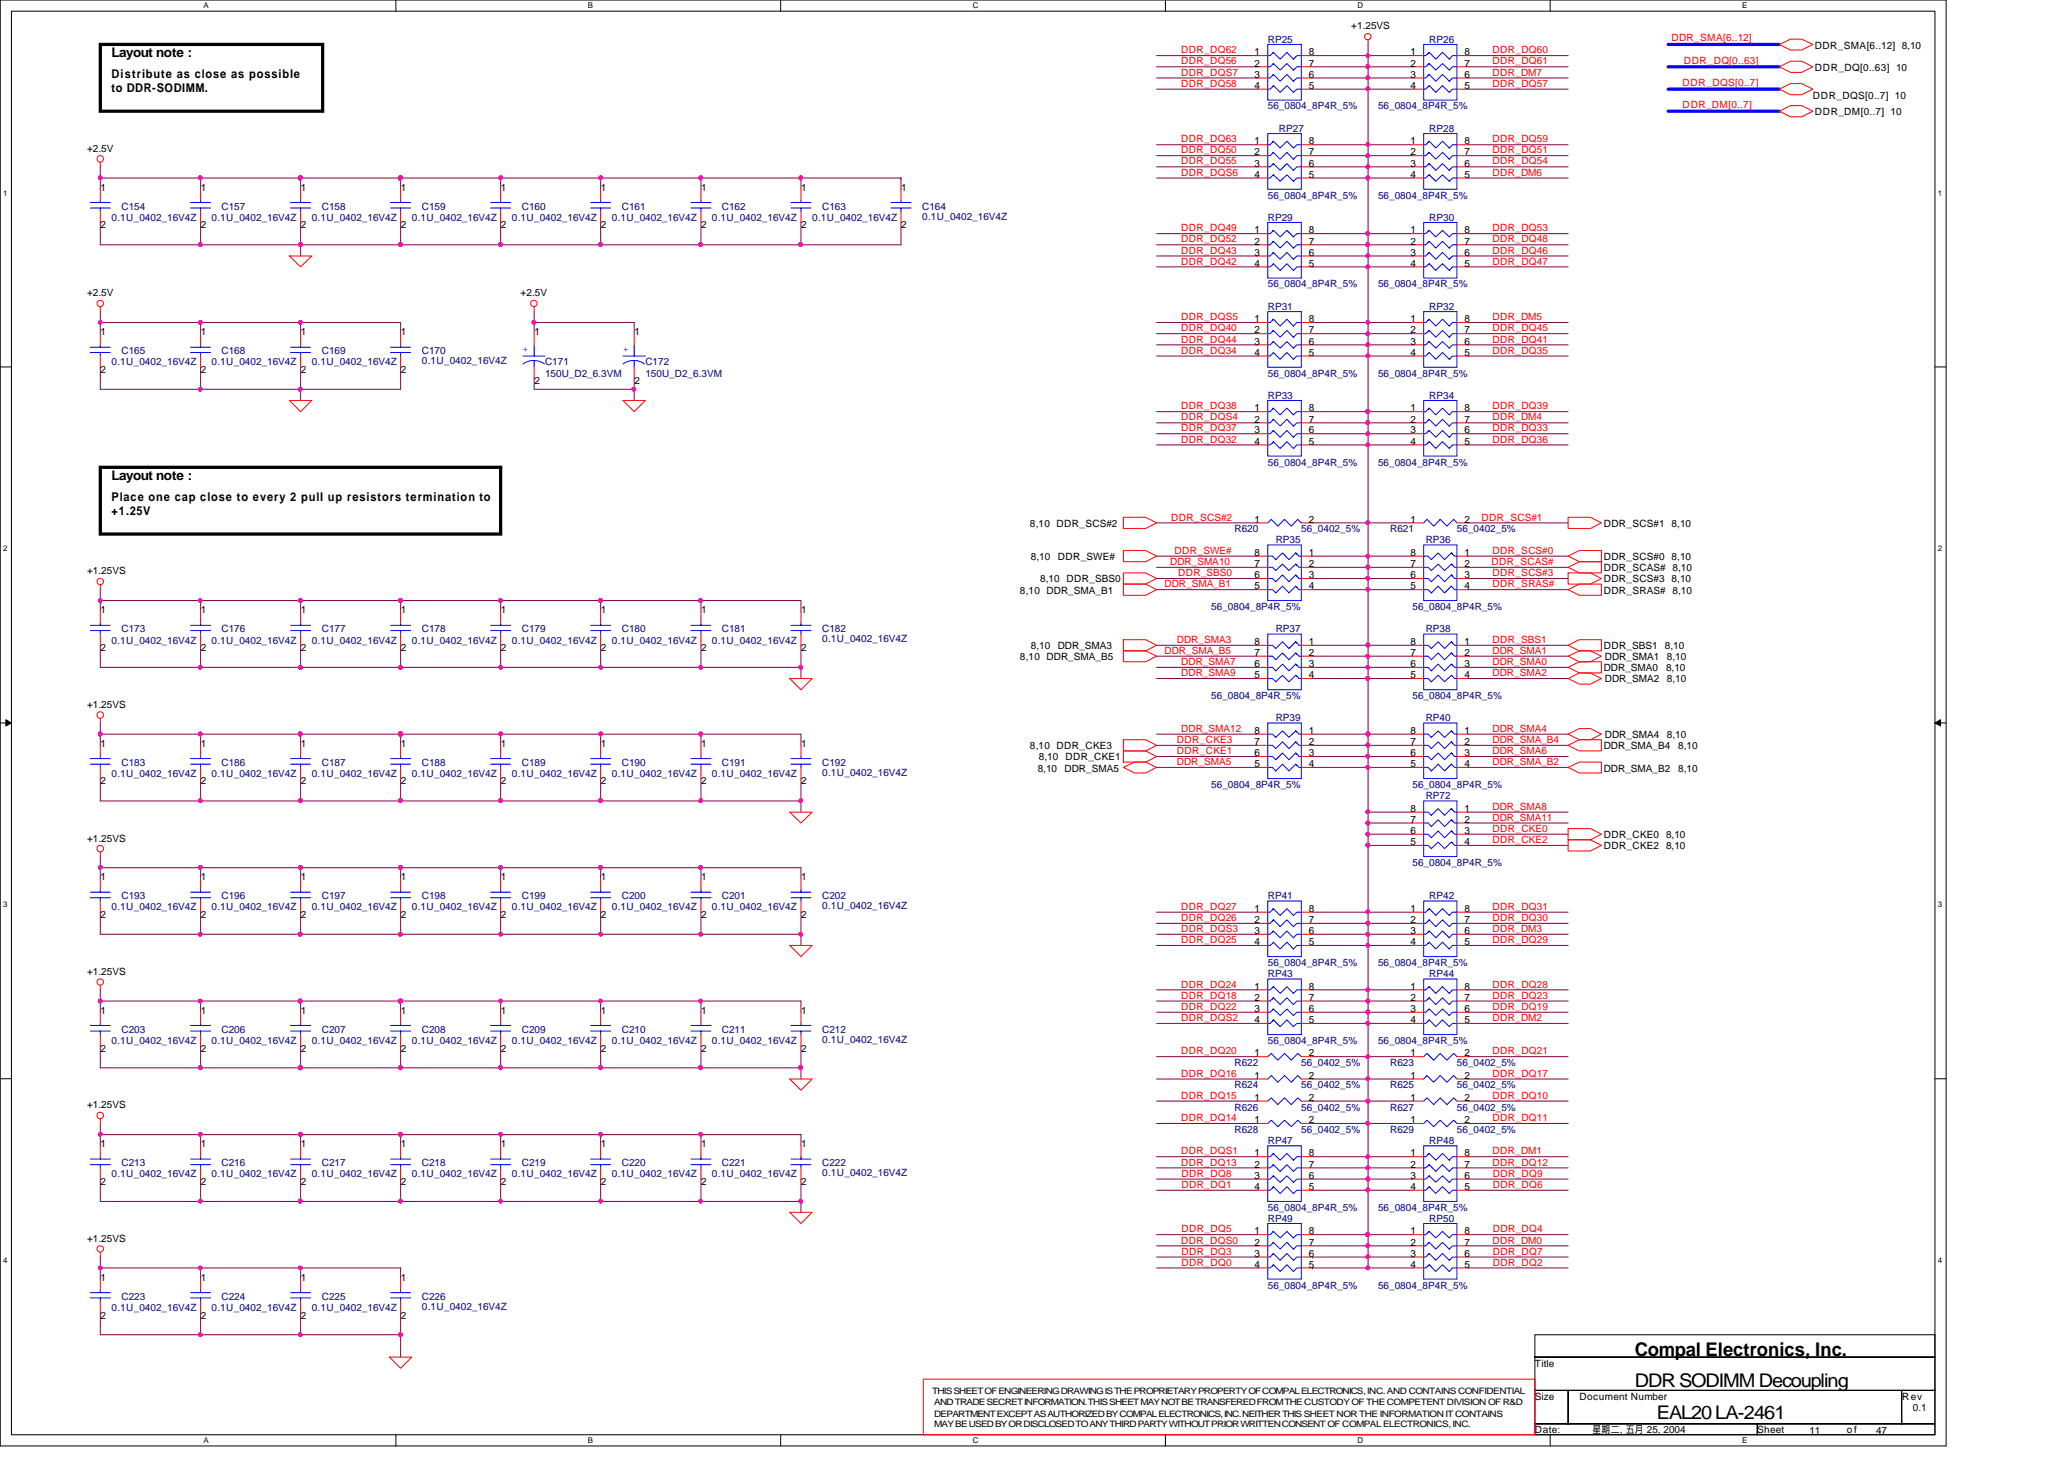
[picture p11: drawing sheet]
<svg xmlns="http://www.w3.org/2000/svg" width="297mm" height="210mm" viewBox="0 0 297 210" stroke-linecap="round" stroke-linejoin="round" font-family="sans-serif">
<defs><g id="words">
<g font-size="2.7">
<text x="235.3" y="195.1">Compal Electronics, Inc.</text>
<text x="235.3" y="199.6">DDR SODIMM Decoupling</text>
<text x="238.5" y="204.1">EAL20 LA-2461</text>
</g>
<g font-size="1.9">
<text x="16" y="8.2">Layout note :</text>
<text x="16" y="69">Layout note :</text>
</g>
<g font-size="1.7">
<text x="16" y="11.2">Distribute as close as possible</text>
<text x="16" y="13.3">to DDR-SODIMM.</text>
<text x="16" y="72">Place one cap close to every 2 pull up resistors termination to</text>
<text x="16" y="74">+1.25V</text>
</g>
<g font-size="1.4">
<text x="194.5" y="4.2">+1.25VS</text>
<text x="180.5" y="8">1</text>
<text x="180.5" y="9.6">2</text>
<text x="180.5" y="11.2">3</text>
<text x="188.4" y="8">8</text>
<text x="188.4" y="9.6">7</text>
<text x="188.4" y="11.2">6</text>
<text x="203" y="8">1</text>
<text x="203" y="9.6">2</text>
<text x="203" y="11.2">3</text>
<text x="210.8" y="8">8</text>
<text x="210.8" y="9.6">7</text>
<text x="210.8" y="11.2">6</text>
<text x="261.2" y="7">DDR_SMA[6..12] 8,10</text>
<text x="261.2" y="10.2">DDR_DQ[0..63] 10</text>
<text x="180.5" y="12.8">4</text>
<text x="188.4" y="12.8">5</text>
<text x="203" y="12.8">4</text>
<text x="210.8" y="12.8">5</text>
<text x="260.9" y="14.2">DDR_DQS[0..7] 10</text>
<text x="261.2" y="16.6">DDR_DM[0..7] 10</text>
<text x="12.5" y="21.8">+2.5V</text>
<text x="180.5" y="20.8">1</text>
<text x="180.5" y="22.4">2</text>
<text x="180.5" y="24">3</text>
<text x="188.4" y="20.8">8</text>
<text x="188.4" y="22.4">7</text>
<text x="188.4" y="24">6</text>
<text x="203" y="20.8">1</text>
<text x="203" y="22.4">2</text>
<text x="203" y="24">3</text>
<text x="210.8" y="20.8">8</text>
<text x="210.8" y="22.4">7</text>
<text x="210.8" y="24">6</text>
<text x="14.5" y="27.4">1</text>
<text x="28.9" y="27.4">1</text>
<text x="43.3" y="27.4">1</text>
<text x="57.7" y="27.4">1</text>
<text x="72.1" y="27.4">1</text>
<text x="86.5" y="27.4">1</text>
<text x="100.9" y="27.4">1</text>
<text x="115.3" y="27.4">1</text>
<text x="129.7" y="27.4">1</text>
<text x="180.5" y="25.6">4</text>
<text x="188.4" y="25.6">5</text>
<text x="203" y="25.6">4</text>
<text x="210.8" y="25.6">5</text>
<text x="14.5" y="32.9">2</text>
<text x="28.9" y="32.9">2</text>
<text x="43.3" y="32.9">2</text>
<text x="57.7" y="32.9">2</text>
<text x="72.1" y="32.9">2</text>
<text x="86.5" y="32.9">2</text>
<text x="100.9" y="32.9">2</text>
<text x="115.3" y="32.9">2</text>
<text x="129.7" y="32.9">2</text>
<text x="180.5" y="33.6">1</text>
<text x="180.5" y="35.2">2</text>
<text x="188.4" y="33.6">8</text>
<text x="188.4" y="35.2">7</text>
<text x="203" y="33.6">1</text>
<text x="203" y="35.2">2</text>
<text x="210.8" y="33.6">8</text>
<text x="210.8" y="35.2">7</text>
<text x="180.5" y="36.8">3</text>
<text x="180.5" y="38.4">4</text>
<text x="188.4" y="36.8">6</text>
<text x="188.4" y="38.4">5</text>
<text x="203" y="36.8">3</text>
<text x="203" y="38.4">4</text>
<text x="210.8" y="36.8">6</text>
<text x="210.8" y="38.4">5</text>
<text x="12.5" y="42.6">+2.5V</text>
<text x="74.9" y="42.6">+2.5V</text>
<text x="180.5" y="46.4">1</text>
<text x="180.5" y="48">2</text>
<text x="188.4" y="46.4">8</text>
<text x="188.4" y="48">7</text>
<text x="203" y="46.4">1</text>
<text x="203" y="48">2</text>
<text x="210.8" y="46.4">8</text>
<text x="210.8" y="48">7</text>
<text x="14.5" y="48.2">1</text>
<text x="14.5" y="53.7">2</text>
<text x="28.9" y="48.2">1</text>
<text x="28.9" y="53.7">2</text>
<text x="43.3" y="48.2">1</text>
<text x="43.3" y="53.7">2</text>
<text x="57.7" y="48.2">1</text>
<text x="57.7" y="53.7">2</text>
<text x="76.9" y="48.2">1</text>
<text x="91.3" y="48.2">1</text>
<text x="180.5" y="49.6">3</text>
<text x="180.5" y="51.2">4</text>
<text x="188.4" y="49.6">6</text>
<text x="188.4" y="51.2">5</text>
<text x="203" y="49.6">3</text>
<text x="203" y="51.2">4</text>
<text x="210.8" y="49.6">6</text>
<text x="210.8" y="51.2">5</text>
<text x="76.9" y="55.3">2</text>
<text x="91.3" y="55.3">2</text>
<text x="180.5" y="59.2">1</text>
<text x="188.4" y="59.2">8</text>
<text x="203" y="59.2">1</text>
<text x="210.8" y="59.2">8</text>
<text x="180.5" y="60.8">2</text>
<text x="180.5" y="62.4">3</text>
<text x="180.5" y="64">4</text>
<text x="188.4" y="60.8">7</text>
<text x="188.4" y="62.4">6</text>
<text x="188.4" y="64">5</text>
<text x="203" y="60.8">2</text>
<text x="203" y="62.4">3</text>
<text x="203" y="64">4</text>
<text x="210.8" y="60.8">7</text>
<text x="210.8" y="62.4">6</text>
<text x="210.8" y="64">5</text>
<text x="148.2" y="75.8">8,10 DDR_SCS#2</text>
<text x="180.5" y="75.2">1</text>
<text x="188.4" y="75.2">2</text>
<text x="203" y="75.2">1</text>
<text x="210.8" y="75.2">2</text>
<text x="230.8" y="75.8">DDR_SCS#1</text>
<text x="240.6" y="75.8">8,10</text>
<text x="12.5" y="82.6">+1.25VS</text>
<text x="148.4" y="80.6">8,10</text>
<text x="149.7" y="83.8">8,10</text>
<text x="152.2" y="80.6">DDR_SWE#</text>
<text x="153.5" y="83.8">DDR_SBS0</text>
<text x="180.5" y="80">8</text>
<text x="180.5" y="81.6">7</text>
<text x="180.5" y="83.2">6</text>
<text x="188.4" y="80">1</text>
<text x="188.4" y="81.6">2</text>
<text x="188.4" y="83.2">3</text>
<text x="203" y="80">8</text>
<text x="203" y="81.6">7</text>
<text x="203" y="83.2">6</text>
<text x="210.8" y="80">1</text>
<text x="210.8" y="81.6">2</text>
<text x="210.8" y="83.2">3</text>
<text x="230.8" y="80.6">DDR_SCS#0</text>
<text x="230.8" y="82.2">DDR_SCAS# 8,10</text>
<text x="230.8" y="83.8">DDR_SCS#3</text>
<text x="240.6" y="80.6">8,10</text>
<text x="240.6" y="83.8">8,10</text>
<text x="14.5" y="88.2">1</text>
<text x="28.9" y="88.2">1</text>
<text x="43.3" y="88.2">1</text>
<text x="57.7" y="88.2">1</text>
<text x="72.1" y="88.2">1</text>
<text x="86.5" y="88.2">1</text>
<text x="100.9" y="88.2">1</text>
<text x="115.3" y="88.2">1</text>
<text x="146.8" y="85.4">8,10 DDR_SMA_B1</text>
<text x="180.5" y="84.8">5</text>
<text x="188.4" y="84.8">4</text>
<text x="203" y="84.8">5</text>
<text x="210.8" y="84.8">4</text>
<text x="230.8" y="85.4">DDR_SRAS# 8,10</text>
<text x="14.5" y="93.7">2</text>
<text x="28.9" y="93.7">2</text>
<text x="43.3" y="93.7">2</text>
<text x="57.7" y="93.7">2</text>
<text x="72.1" y="93.7">2</text>
<text x="86.5" y="93.7">2</text>
<text x="100.9" y="93.7">2</text>
<text x="115.3" y="93.7">2</text>
<text x="146.8" y="95">8,10 DDR_SMA_B5</text>
<text x="148.4" y="93.4">8,10</text>
<text x="152.2" y="93.4">DDR_SMA3</text>
<text x="180.5" y="92.8">8</text>
<text x="180.5" y="94.4">7</text>
<text x="180.5" y="96">6</text>
<text x="188.4" y="92.8">1</text>
<text x="188.4" y="94.4">2</text>
<text x="188.4" y="96">3</text>
<text x="203" y="92.8">8</text>
<text x="203" y="94.4">7</text>
<text x="203" y="96">6</text>
<text x="210.8" y="92.8">1</text>
<text x="210.8" y="94.4">2</text>
<text x="210.8" y="96">3</text>
<text x="230.8" y="93.4">DDR_SBS1</text>
<text x="231" y="95">DDR_SMA1</text>
<text x="239.6" y="93.4">8,10</text>
<text x="239.9" y="95">8,10</text>
<text x="12.5" y="101.9">+1.25VS</text>
<text x="180.5" y="97.6">5</text>
<text x="188.4" y="97.6">4</text>
<text x="203" y="97.6">5</text>
<text x="210.8" y="97.6">4</text>
<text x="230.8" y="96.6">DDR_SMA0</text>
<text x="231" y="98.2">DDR_SMA2</text>
<text x="239.8" y="96.6">8,10</text>
<text x="239.9" y="98.2">8,10</text>
<text x="14.5" y="107.4">1</text>
<text x="28.9" y="107.4">1</text>
<text x="43.3" y="107.4">1</text>
<text x="57.7" y="107.4">1</text>
<text x="72.1" y="107.4">1</text>
<text x="86.5" y="107.4">1</text>
<text x="100.9" y="107.4">1</text>
<text x="115.3" y="107.4">1</text>
<text x="148.2" y="107.8">8,10 DDR_CKE3</text>
<text x="180.5" y="105.6">8</text>
<text x="180.5" y="107.2">7</text>
<text x="188.4" y="105.6">1</text>
<text x="188.4" y="107.2">2</text>
<text x="203" y="105.6">8</text>
<text x="203" y="107.2">7</text>
<text x="210.8" y="105.6">1</text>
<text x="210.8" y="107.2">2</text>
<text x="230.8" y="107.8">DDR_SMA_B4</text>
<text x="231" y="106.2">DDR_SMA4</text>
<text x="239.9" y="106.2">8,10</text>
<text x="241.5" y="107.8">8,10</text>
<text x="14.5" y="112.9">2</text>
<text x="28.9" y="112.9">2</text>
<text x="43.3" y="112.9">2</text>
<text x="57.7" y="112.9">2</text>
<text x="72.1" y="112.9">2</text>
<text x="86.5" y="112.9">2</text>
<text x="100.9" y="112.9">2</text>
<text x="115.3" y="112.9">2</text>
<text x="149.3" y="111">8,10</text>
<text x="149.5" y="109.4">8,10</text>
<text x="153.2" y="111">DDR_SMA5</text>
<text x="153.3" y="109.4">DDR_CKE1</text>
<text x="180.5" y="108.8">6</text>
<text x="180.5" y="110.4">5</text>
<text x="188.4" y="108.8">3</text>
<text x="188.4" y="110.4">4</text>
<text x="203" y="108.8">6</text>
<text x="203" y="110.4">5</text>
<text x="210.8" y="108.8">3</text>
<text x="210.8" y="110.4">4</text>
<text x="230.8" y="111">DDR_SMA_B2</text>
<text x="241.5" y="111">8,10</text>
<text x="203" y="116.8">8</text>
<text x="203" y="118.4">7</text>
<text x="203" y="120">6</text>
<text x="210.8" y="116.8">1</text>
<text x="210.8" y="118.4">2</text>
<text x="210.8" y="120">3</text>
<text x="12.5" y="121.1">+1.25VS</text>
<text x="203" y="121.6">5</text>
<text x="210.8" y="121.6">4</text>
<text x="230.8" y="120.6">DDR_CKE0</text>
<text x="230.8" y="122.2">DDR_CKE2</text>
<text x="239.8" y="120.6">8,10</text>
<text x="239.8" y="122.2">8,10</text>
<text x="14.5" y="126.6">1</text>
<text x="28.9" y="126.6">1</text>
<text x="43.3" y="126.6">1</text>
<text x="57.7" y="126.6">1</text>
<text x="72.1" y="126.6">1</text>
<text x="86.5" y="126.6">1</text>
<text x="100.9" y="126.6">1</text>
<text x="115.3" y="126.6">1</text>
<text x="180.5" y="131.2">1</text>
<text x="188.4" y="131.2">8</text>
<text x="203" y="131.2">1</text>
<text x="210.8" y="131.2">8</text>
<text x="14.5" y="132.1">2</text>
<text x="28.9" y="132.1">2</text>
<text x="43.3" y="132.1">2</text>
<text x="57.7" y="132.1">2</text>
<text x="72.1" y="132.1">2</text>
<text x="86.5" y="132.1">2</text>
<text x="100.9" y="132.1">2</text>
<text x="115.3" y="132.1">2</text>
<text x="180.5" y="132.8">2</text>
<text x="180.5" y="134.4">3</text>
<text x="180.5" y="136">4</text>
<text x="188.4" y="132.8">7</text>
<text x="188.4" y="134.4">6</text>
<text x="188.4" y="136">5</text>
<text x="203" y="132.8">2</text>
<text x="203" y="134.4">3</text>
<text x="203" y="136">4</text>
<text x="210.8" y="132.8">7</text>
<text x="210.8" y="134.4">6</text>
<text x="210.8" y="136">5</text>
<text x="12.5" y="140.3">+1.25VS</text>
<text x="180.5" y="142.4">1</text>
<text x="180.5" y="144">2</text>
<text x="188.4" y="142.4">8</text>
<text x="188.4" y="144">7</text>
<text x="203" y="142.4">1</text>
<text x="203" y="144">2</text>
<text x="210.8" y="142.4">8</text>
<text x="210.8" y="144">7</text>
<text x="14.5" y="145.8">1</text>
<text x="28.9" y="145.8">1</text>
<text x="43.3" y="145.8">1</text>
<text x="57.7" y="145.8">1</text>
<text x="72.1" y="145.8">1</text>
<text x="86.5" y="145.8">1</text>
<text x="100.9" y="145.8">1</text>
<text x="115.3" y="145.8">1</text>
<text x="180.5" y="145.6">3</text>
<text x="180.5" y="147.2">4</text>
<text x="188.4" y="145.6">6</text>
<text x="188.4" y="147.2">5</text>
<text x="203" y="145.6">3</text>
<text x="203" y="147.2">4</text>
<text x="210.8" y="145.6">6</text>
<text x="210.8" y="147.2">5</text>
<text x="14.5" y="151.3">2</text>
<text x="28.9" y="151.3">2</text>
<text x="43.3" y="151.3">2</text>
<text x="57.7" y="151.3">2</text>
<text x="72.1" y="151.3">2</text>
<text x="86.5" y="151.3">2</text>
<text x="100.9" y="151.3">2</text>
<text x="115.3" y="151.3">2</text>
<text x="180.5" y="155.2">1</text>
<text x="180.5" y="152">1</text>
<text x="188.4" y="155.2">2</text>
<text x="188.4" y="152">2</text>
<text x="203" y="152">1</text>
<text x="203" y="155.2">1</text>
<text x="210.8" y="152">2</text>
<text x="210.8" y="155.2">2</text>
<text x="12.5" y="159.5">+1.25VS</text>
<text x="180.5" y="158.4">1</text>
<text x="180.5" y="161.6">1</text>
<text x="188.4" y="158.4">2</text>
<text x="188.4" y="161.6">2</text>
<text x="203" y="158.4">1</text>
<text x="203" y="161.6">1</text>
<text x="210.8" y="158.4">2</text>
<text x="210.8" y="161.6">2</text>
<text x="14.5" y="165">1</text>
<text x="28.9" y="165">1</text>
<text x="43.3" y="165">1</text>
<text x="57.7" y="165">1</text>
<text x="72.1" y="165">1</text>
<text x="86.5" y="165">1</text>
<text x="100.9" y="165">1</text>
<text x="115.3" y="165">1</text>
<text x="180.5" y="166.4">1</text>
<text x="180.5" y="168">2</text>
<text x="188.4" y="166.4">8</text>
<text x="188.4" y="168">7</text>
<text x="203" y="166.4">1</text>
<text x="203" y="168">2</text>
<text x="210.8" y="166.4">8</text>
<text x="210.8" y="168">7</text>
<text x="14.5" y="170.5">2</text>
<text x="28.9" y="170.5">2</text>
<text x="43.3" y="170.5">2</text>
<text x="57.7" y="170.5">2</text>
<text x="72.1" y="170.5">2</text>
<text x="86.5" y="170.5">2</text>
<text x="100.9" y="170.5">2</text>
<text x="115.3" y="170.5">2</text>
<text x="180.5" y="169.6">3</text>
<text x="180.5" y="171.2">4</text>
<text x="188.4" y="169.6">6</text>
<text x="188.4" y="171.2">5</text>
<text x="203" y="169.6">3</text>
<text x="203" y="171.2">4</text>
<text x="210.8" y="169.6">6</text>
<text x="210.8" y="171.2">5</text>
<text x="12.5" y="178.6">+1.25VS</text>
<text x="180.5" y="177.6">1</text>
<text x="180.5" y="179.2">2</text>
<text x="188.4" y="177.6">8</text>
<text x="188.4" y="179.2">7</text>
<text x="203" y="177.6">1</text>
<text x="203" y="179.2">2</text>
<text x="210.8" y="177.6">8</text>
<text x="210.8" y="179.2">7</text>
<text x="14.5" y="184.2">1</text>
<text x="28.9" y="184.2">1</text>
<text x="43.3" y="184.2">1</text>
<text x="57.7" y="184.2">1</text>
<text x="180.5" y="180.8">3</text>
<text x="180.5" y="182.4">4</text>
<text x="188.4" y="180.8">6</text>
<text x="188.4" y="182.4">5</text>
<text x="203" y="180.8">3</text>
<text x="203" y="182.4">4</text>
<text x="210.8" y="180.8">6</text>
<text x="210.8" y="182.4">5</text>
<text x="14.5" y="189.7">2</text>
<text x="28.9" y="189.7">2</text>
<text x="43.3" y="189.7">2</text>
<text x="57.7" y="189.7">2</text>
<text x="220.9" y="196.6">Title</text>
<text x="220.9" y="201.4">Size</text>
<text x="227.3" y="201.4">Document Number</text>
<text x="273.8" y="201.4">Rev</text>
<text x="275.3" y="203">0.1</text>
<text x="220.9" y="206.2">Date:</text>
<text x="229.2" y="206.2">星期二 五月 25, 2004</text>
<text x="233.1" y="206.2">,</text>
<text x="252.9" y="206.2">Sheet</text>
<text x="260.4" y="206.3">11</text>
<text x="265.8" y="206.2">of</text>
<text x="270" y="206.3">47</text>
</g>
<g font-size="1.4" fill="#f00">
<text x="240.5" y="5.9">DDR_SMA[6..12]</text>
<text x="170" y="9.3">DDR_DQ56</text>
<text x="170" y="10.9">DDR_DQS7</text>
<text x="170" y="7.7">DDR_DQ62</text>
<text x="214.8" y="9.3">DDR_DQ61</text>
<text x="214.8" y="10.9">DDR_DM7</text>
<text x="214.8" y="7.7">DDR_DQ60</text>
<text x="242.3" y="9.1">DDR_DQ[0..63]</text>
<text x="170" y="12.5">DDR_DQ58</text>
<text x="214.8" y="12.5">DDR_DQ57</text>
<text x="242.1" y="12.4">DDR_DQS[0..7]</text>
<text x="242.1" y="15.5">DDR_DM[0..7]</text>
<text x="170" y="23.7">DDR_DQ55</text>
<text x="170" y="22.1">DDR_DQ50</text>
<text x="170" y="20.5">DDR_DQ63</text>
<text x="214.8" y="23.7">DDR_DQ54</text>
<text x="214.8" y="22.1">DDR_DQ51</text>
<text x="214.8" y="20.5">DDR_DQ59</text>
<text x="170" y="25.3">DDR_DQS6</text>
<text x="214.8" y="25.3">DDR_DM6</text>
<text x="170" y="34.9">DDR_DQ52</text>
<text x="170" y="33.3">DDR_DQ49</text>
<text x="214.8" y="33.3">DDR_DQ53</text>
<text x="214.8" y="34.9">DDR_DQ48</text>
<text x="170" y="36.5">DDR_DQ43</text>
<text x="170" y="38.1">DDR_DQ42</text>
<text x="214.8" y="36.5">DDR_DQ46</text>
<text x="214.8" y="38.1">DDR_DQ47</text>
<text x="170" y="46.1">DDR_DQS5</text>
<text x="170" y="47.7">DDR_DQ40</text>
<text x="214.8" y="47.7">DDR_DQ45</text>
<text x="214.8" y="46.1">DDR_DM5</text>
<text x="170" y="50.9">DDR_DQ34</text>
<text x="170" y="49.3">DDR_DQ44</text>
<text x="214.8" y="49.3">DDR_DQ41</text>
<text x="214.8" y="50.9">DDR_DQ35</text>
<text x="170" y="58.9">DDR_DQ38</text>
<text x="214.8" y="58.9">DDR_DQ39</text>
<text x="170" y="63.7">DDR_DQ32</text>
<text x="170" y="62.1">DDR_DQ37</text>
<text x="170" y="60.5">DDR_DQS4</text>
<text x="214.8" y="63.7">DDR_DQ36</text>
<text x="214.8" y="62.1">DDR_DQ33</text>
<text x="214.8" y="60.5">DDR_DM4</text>
<text x="168.6" y="74.9">DDR_SCS#2</text>
<text x="213.2" y="74.9">DDR_SCS#1</text>
<text x="168.4" y="81.3">DDR_SMA10</text>
<text x="169" y="79.7">DDR_SWE#</text>
<text x="169.5" y="82.9">DDR_SBS0</text>
<text x="214.7" y="81.3">DDR_SCAS#</text>
<text x="214.8" y="79.7">DDR_SCS#0</text>
<text x="214.8" y="82.9">DDR_SCS#3</text>
<text x="167.6" y="84.5">DDR_SMA_B1</text>
<text x="214.8" y="84.5">DDR_SRAS#</text>
<text x="167.6" y="94.1">DDR_SMA_B5</text>
<text x="169.4" y="92.5">DDR_SMA3</text>
<text x="170" y="95.7">DDR_SMA7</text>
<text x="214.8" y="92.5">DDR_SBS1</text>
<text x="214.8" y="95.7">DDR_SMA0</text>
<text x="214.8" y="94.1">DDR_SMA1</text>
<text x="170" y="97.3">DDR_SMA9</text>
<text x="214.8" y="97.3">DDR_SMA2</text>
<text x="169.4" y="106.9">DDR_CKE3</text>
<text x="170" y="105.3">DDR_SMA12</text>
<text x="214.8" y="106.9">DDR_SMA_B4</text>
<text x="214.8" y="105.3">DDR_SMA4</text>
<text x="169.4" y="110.1">DDR_SMA5</text>
<text x="169.4" y="108.5">DDR_CKE1</text>
<text x="214.8" y="110.1">DDR_SMA_B2</text>
<text x="214.8" y="108.5">DDR_SMA6</text>
<text x="214.8" y="119.7">DDR_CKE0</text>
<text x="214.8" y="118.1">DDR_SMA11</text>
<text x="214.8" y="116.5">DDR_SMA8</text>
<text x="214.8" y="121.3">DDR_CKE2</text>
<text x="170" y="130.9">DDR_DQ27</text>
<text x="214.8" y="130.9">DDR_DQ31</text>
<text x="170" y="134.1">DDR_DQS3</text>
<text x="170" y="135.7">DDR_DQ25</text>
<text x="170" y="132.5">DDR_DQ26</text>
<text x="214.8" y="134.1">DDR_DM3</text>
<text x="214.8" y="132.5">DDR_DQ30</text>
<text x="214.8" y="135.7">DDR_DQ29</text>
<text x="170" y="143.7">DDR_DQ18</text>
<text x="170" y="142.1">DDR_DQ24</text>
<text x="214.8" y="142.1">DDR_DQ28</text>
<text x="214.8" y="143.7">DDR_DQ23</text>
<text x="170" y="145.3">DDR_DQ22</text>
<text x="170" y="146.9">DDR_DQS2</text>
<text x="214.8" y="146.9">DDR_DM2</text>
<text x="214.8" y="145.3">DDR_DQ19</text>
<text x="170" y="151.7">DDR_DQ20</text>
<text x="170" y="154.9">DDR_DQ16</text>
<text x="214.8" y="151.7">DDR_DQ21</text>
<text x="214.8" y="154.9">DDR_DQ17</text>
<text x="170" y="158.1">DDR_DQ15</text>
<text x="170" y="161.3">DDR_DQ14</text>
<text x="214.8" y="158.1">DDR_DQ10</text>
<text x="214.8" y="161.3">DDR_DQ11</text>
<text x="170" y="166.1">DDR_DQS1</text>
<text x="170" y="167.7">DDR_DQ13</text>
<text x="214.8" y="167.7">DDR_DQ12</text>
<text x="214.8" y="166.1">DDR_DM1</text>
<text x="170" y="169.3">DDR_DQ8</text>
<text x="170" y="170.9">DDR_DQ1</text>
<text x="214.8" y="169.3">DDR_DQ9</text>
<text x="214.8" y="170.9">DDR_DQ6</text>
<text x="170" y="178.9">DDR_DQS0</text>
<text x="170" y="177.3">DDR_DQ5</text>
<text x="214.8" y="178.9">DDR_DM0</text>
<text x="214.8" y="177.3">DDR_DQ4</text>
<text x="170" y="180.5">DDR_DQ3</text>
<text x="170" y="182.1">DDR_DQ0</text>
<text x="214.8" y="182.1">DDR_DQ2</text>
<text x="214.8" y="180.5">DDR_DQ7</text>
</g>
<g font-size="1.4" fill="#000080">
<text x="182.5" y="6.2">RP25</text>
<text x="205.7" y="6.2">RP26</text>
<text x="182.5" y="15.7">56_0804_8P4R_5%</text>
<text x="198.3" y="15.7">56_0804_8P4R_5%</text>
<text x="184.1" y="19">RP27</text>
<text x="205.7" y="19">RP28</text>
<text x="182.5" y="28.6">56_0804_8P4R_5%</text>
<text x="198.3" y="28.6">56_0804_8P4R_5%</text>
<text x="16" y="31.7">0.1U_0402_16V4Z</text>
<text x="17.5" y="30.2">C154</text>
<text x="30.4" y="31.7">0.1U_0402_16V4Z</text>
<text x="31.9" y="30.2">C157</text>
<text x="44.9" y="31.7">0.1U_0402_16V4Z</text>
<text x="46.3" y="30.2">C158</text>
<text x="59.3" y="31.7">0.1U_0402_16V4Z</text>
<text x="60.7" y="30.2">C159</text>
<text x="73.7" y="31.7">0.1U_0402_16V4Z</text>
<text x="75.1" y="30.2">C160</text>
<text x="88" y="31.7">0.1U_0402_16V4Z</text>
<text x="89.5" y="30.2">C161</text>
<text x="102.4" y="31.7">0.1U_0402_16V4Z</text>
<text x="103.9" y="30.2">C162</text>
<text x="116.9" y="31.7">0.1U_0402_16V4Z</text>
<text x="118.3" y="30.2">C163</text>
<text x="132.7" y="30.2">C164</text>
<text x="132.7" y="31.6">0.1U_0402_16V4Z</text>
<text x="182.5" y="31.7">RP29</text>
<text x="205.7" y="31.7">RP30</text>
<text x="182.5" y="41.4">56_0804_8P4R_5%</text>
<text x="198.3" y="41.4">56_0804_8P4R_5%</text>
<text x="182.5" y="44.6">RP31</text>
<text x="205.7" y="44.6">RP32</text>
<text x="16" y="52.6">0.1U_0402_16V4Z</text>
<text x="17.5" y="51">C165</text>
<text x="30.4" y="52.6">0.1U_0402_16V4Z</text>
<text x="31.9" y="51">C168</text>
<text x="44.9" y="52.6">0.1U_0402_16V4Z</text>
<text x="46.3" y="51">C169</text>
<text x="60.7" y="51">C170</text>
<text x="60.7" y="52.4">0.1U_0402_16V4Z</text>
<text x="78.4" y="52.6">C171</text>
<text x="92.9" y="52.6">C172</text>
<text x="78.4" y="54.2">150U_D2_6.3VM</text>
<text x="92.9" y="54.2">150U_D2_6.3VM</text>
<text x="182.5" y="57.4">RP33</text>
<text x="182.5" y="54.2">56_0804_8P4R_5%</text>
<text x="198.3" y="54.2">56_0804_8P4R_5%</text>
<text x="205.7" y="57.4">RP34</text>
<text x="182.5" y="67">56_0804_8P4R_5%</text>
<text x="198.3" y="67">56_0804_8P4R_5%</text>
<text x="177.7" y="76.6">R620</text>
<text x="187.3" y="76.6">56_0402_5%</text>
<text x="200.1" y="76.6">R621</text>
<text x="209.7" y="76.6">56_0402_5%</text>
<text x="183.6" y="78.2">RP35</text>
<text x="205.2" y="78.2">RP36</text>
<text x="174.3" y="87.8">56_0804_8P4R_5%</text>
<text x="203.3" y="87.8">56_0804_8P4R_5%</text>
<text x="16" y="92.6">0.1U_0402_16V4Z</text>
<text x="17.5" y="91">C173</text>
<text x="30.4" y="92.6">0.1U_0402_16V4Z</text>
<text x="31.9" y="91">C176</text>
<text x="44.9" y="92.6">0.1U_0402_16V4Z</text>
<text x="46.3" y="91">C177</text>
<text x="59.3" y="92.6">0.1U_0402_16V4Z</text>
<text x="60.7" y="91">C178</text>
<text x="73.7" y="92.6">0.1U_0402_16V4Z</text>
<text x="75.1" y="91">C179</text>
<text x="88" y="92.6">0.1U_0402_16V4Z</text>
<text x="89.5" y="91">C180</text>
<text x="102.4" y="92.6">0.1U_0402_16V4Z</text>
<text x="103.9" y="91">C181</text>
<text x="118.3" y="91">C182</text>
<text x="118.3" y="92.4">0.1U_0402_16V4Z</text>
<text x="183.6" y="91">RP37</text>
<text x="205.2" y="91">RP38</text>
<text x="174.3" y="100.6">56_0804_8P4R_5%</text>
<text x="203.3" y="100.6">56_0804_8P4R_5%</text>
<text x="183.6" y="103.8">RP39</text>
<text x="205.2" y="103.8">RP40</text>
<text x="16" y="111.8">0.1U_0402_16V4Z</text>
<text x="17.5" y="110.2">C183</text>
<text x="30.4" y="111.8">0.1U_0402_16V4Z</text>
<text x="31.9" y="110.2">C186</text>
<text x="44.9" y="111.8">0.1U_0402_16V4Z</text>
<text x="46.3" y="110.2">C187</text>
<text x="59.3" y="111.8">0.1U_0402_16V4Z</text>
<text x="60.7" y="110.2">C188</text>
<text x="73.7" y="111.8">0.1U_0402_16V4Z</text>
<text x="75.1" y="110.2">C189</text>
<text x="88" y="111.8">0.1U_0402_16V4Z</text>
<text x="89.5" y="110.2">C190</text>
<text x="102.4" y="111.8">0.1U_0402_16V4Z</text>
<text x="103.9" y="110.2">C191</text>
<text x="118.3" y="110.2">C192</text>
<text x="118.3" y="111.6">0.1U_0402_16V4Z</text>
<text x="174.3" y="113.4">56_0804_8P4R_5%</text>
<text x="203.3" y="113.4">56_0804_8P4R_5%</text>
<text x="205.2" y="115">RP72</text>
<text x="203.3" y="124.6">56_0804_8P4R_5%</text>
<text x="16" y="131">0.1U_0402_16V4Z</text>
<text x="17.5" y="129.4">C193</text>
<text x="30.4" y="131">0.1U_0402_16V4Z</text>
<text x="31.9" y="129.4">C196</text>
<text x="44.9" y="131">0.1U_0402_16V4Z</text>
<text x="46.3" y="129.4">C197</text>
<text x="59.3" y="131">0.1U_0402_16V4Z</text>
<text x="60.7" y="129.4">C198</text>
<text x="73.7" y="131">0.1U_0402_16V4Z</text>
<text x="75.1" y="129.4">C199</text>
<text x="88" y="131">0.1U_0402_16V4Z</text>
<text x="89.5" y="129.4">C200</text>
<text x="102.4" y="131">0.1U_0402_16V4Z</text>
<text x="103.9" y="129.4">C201</text>
<text x="118.3" y="129.4">C202</text>
<text x="118.3" y="130.8">0.1U_0402_16V4Z</text>
<text x="182.5" y="129.4">RP41</text>
<text x="205.7" y="129.4">RP42</text>
<text x="182.5" y="140.6">RP43</text>
<text x="182.5" y="139">56_0804_8P4R_5%</text>
<text x="198.3" y="139">56_0804_8P4R_5%</text>
<text x="205.7" y="140.6">RP44</text>
<text x="17.5" y="148.6">C203</text>
<text x="31.9" y="148.6">C206</text>
<text x="46.3" y="148.6">C207</text>
<text x="60.7" y="148.6">C208</text>
<text x="75.1" y="148.6">C209</text>
<text x="89.5" y="148.6">C210</text>
<text x="103.9" y="148.6">C211</text>
<text x="118.3" y="148.6">C212</text>
<text x="16" y="150.2">0.1U_0402_16V4Z</text>
<text x="30.4" y="150.2">0.1U_0402_16V4Z</text>
<text x="44.9" y="150.2">0.1U_0402_16V4Z</text>
<text x="59.3" y="150.2">0.1U_0402_16V4Z</text>
<text x="73.7" y="150.2">0.1U_0402_16V4Z</text>
<text x="88" y="150.2">0.1U_0402_16V4Z</text>
<text x="102.4" y="150.2">0.1U_0402_16V4Z</text>
<text x="118.3" y="150">0.1U_0402_16V4Z</text>
<text x="177.7" y="153.4">R622</text>
<text x="182.5" y="150.2">56_0804_8P4R_5%</text>
<text x="187.3" y="153.4">56_0402_5%</text>
<text x="198.3" y="150.2">56_0804_8P4R_5%</text>
<text x="200.1" y="153.4">R623</text>
<text x="209.7" y="153.4">56_0402_5%</text>
<text x="177.7" y="156.6">R624</text>
<text x="177.7" y="159.8">R626</text>
<text x="187.3" y="156.6">56_0402_5%</text>
<text x="187.3" y="159.8">56_0402_5%</text>
<text x="200.1" y="156.6">R625</text>
<text x="200.1" y="159.8">R627</text>
<text x="209.7" y="156.6">56_0402_5%</text>
<text x="209.7" y="159.8">56_0402_5%</text>
<text x="17.5" y="167.8">C213</text>
<text x="31.9" y="167.8">C216</text>
<text x="46.3" y="167.8">C217</text>
<text x="60.7" y="167.8">C218</text>
<text x="75.1" y="167.8">C219</text>
<text x="89.5" y="167.8">C220</text>
<text x="103.9" y="167.8">C221</text>
<text x="118.3" y="167.8">C222</text>
<text x="177.7" y="163">R628</text>
<text x="182.5" y="164.6">RP47</text>
<text x="187.3" y="163">56_0402_5%</text>
<text x="200.1" y="163">R629</text>
<text x="205.7" y="164.6">RP48</text>
<text x="209.7" y="163">56_0402_5%</text>
<text x="16" y="169.4">0.1U_0402_16V4Z</text>
<text x="30.4" y="169.4">0.1U_0402_16V4Z</text>
<text x="44.9" y="169.4">0.1U_0402_16V4Z</text>
<text x="59.3" y="169.4">0.1U_0402_16V4Z</text>
<text x="73.7" y="169.4">0.1U_0402_16V4Z</text>
<text x="88" y="169.4">0.1U_0402_16V4Z</text>
<text x="102.4" y="169.4">0.1U_0402_16V4Z</text>
<text x="118.3" y="169.2">0.1U_0402_16V4Z</text>
<text x="182.5" y="175.8">RP49</text>
<text x="182.5" y="174.2">56_0804_8P4R_5%</text>
<text x="198.3" y="174.2">56_0804_8P4R_5%</text>
<text x="205.7" y="175.8">RP50</text>
<text x="182.5" y="185.4">56_0804_8P4R_5%</text>
<text x="198.3" y="185.4">56_0804_8P4R_5%</text>
<text x="16" y="188.6">0.1U_0402_16V4Z</text>
<text x="17.5" y="187">C223</text>
<text x="30.4" y="188.6">0.1U_0402_16V4Z</text>
<text x="31.9" y="187">C224</text>
<text x="44.9" y="188.6">0.1U_0402_16V4Z</text>
<text x="46.3" y="187">C225</text>
<text x="60.7" y="187">C226</text>
<text x="60.7" y="188.4">0.1U_0402_16V4Z</text>
</g>
<g font-size="1.4" fill="#00f">
<text x="75.3" y="50.6">+</text>
<text x="89.7" y="50.6">+</text>
</g>
<g font-size="1.3">
<text x="134.2" y="200.6">THIS SHEET OF ENGINEERING DRAWING IS THE PROPRIETARY PROPERTY OF COMPAL ELECTRONICS, INC. AND CONTAINS CONFIDENTIAL</text>
<text x="134.4" y="202.2">AND TRADE SECRET INFORMATION. THIS SHEET MAY NOT BE TRANSFERED FROM THE CUSTODY OF THE COMPETENT DIVISION OF R&amp;D</text>
<text x="134.4" y="203.8">DEPARTMENT EXCEPT AS AUTHORIZED BY COMPAL ELECTRONICS, INC. NEITHER THIS SHEET NOR THE INFORMATION IT CONTAINS</text>
<text x="134.4" y="205.4">MAY BE USED BY OR DISCLOSED TO ANYTHIRD PARTY WITHOUT PRIOR WRITTEN CONSENT OF COMPAL ELECTRONICS, INC.</text>
</g>
<g font-size="1.1">
<text x="29.3" y="1.1">A</text>
<text x="84.6" y="1.1">B</text>
<text x="140" y="1.1">C</text>
<text x="195.4" y="1.1">D</text>
<text x="250.7" y="1.1">E</text>
<text x=".5" y="28.2">1</text>
<text x="278.9" y="28.2">1</text>
<text x=".5" y="79.3">2</text>
<text x="278.9" y="79.3">2</text>
<text x=".5" y="130.6">3</text>
<text x="278.9" y="130.6">3</text>
<text x=".5" y="181.7">4</text>
<text x="278.9" y="181.7">4</text>
<text x="29.3" y="207.6">A</text>
<text x="84.6" y="207.6">B</text>
<text x="140" y="207.6">C</text>
<text x="195.4" y="207.6">D</text>
<text x="250.7" y="207.6">E</text>
</g>
</g></defs>
<path d="M0 0h280.1v208h-280.1zM1.6 1.6h276.9v204.8h-276.9z" fill="none" stroke="#000" stroke-width=".14"/>
<g fill="#fff">
<path d="M29.3 .2h.7v1.2h-.7z"/>
<path d="M29.3 206.6h.7v1.2h-.7z"/>
</g>
<path d="M57 0v1.6M57 206.4v1.6" fill="none" stroke="#000" stroke-width=".14"/>
<g fill="#fff">
<path d="M84.6 .2h.7v1.2h-.7z"/>
<path d="M84.6 206.6h.7v1.2h-.7z"/>
</g>
<path d="M112.3 0v1.6M112.3 206.4v1.6" fill="none" stroke="#000" stroke-width=".14"/>
<g fill="#fff">
<path d="M140 .2h.8v1.2h-.8z"/>
<path d="M140 206.6h.8v1.2h-.8z"/>
</g>
<path d="M167.7 0v1.6M167.7 206.4v1.6" fill="none" stroke="#000" stroke-width=".14"/>
<g fill="#fff">
<path d="M195.4 .2h.7v1.2h-.7z"/>
<path d="M195.4 206.6h.7v1.2h-.7z"/>
</g>
<path d="M223.1 0v1.6M223.1 206.4v1.6" fill="none" stroke="#000" stroke-width=".14"/>
<g fill="#fff">
<path d="M250.7 .2h.8v1.2h-.8z"/>
<path d="M250.7 206.6h.8v1.2h-.8z"/>
<path d="M.5 27.2h.6v1.2h-.6z"/>
<path d="M278.9 27.2h.6v1.2h-.6z"/>
<path d="M.5 78.4h.6v1.1h-.6z"/>
<path d="M278.9 78.4h.6v1.1h-.6z"/>
</g>
<path d="M0 52.8h1.6M278.5 52.8h1.6" fill="none" stroke="#000" stroke-width=".14"/>
<g fill="#fff">
<path d="M.5 129.6h.6v1.2h-.6z"/>
<path d="M278.9 129.6h.6v1.2h-.6z"/>
</g>
<path d="M0 104h1.6M278.5 104h1.6" fill="none" stroke="#000" stroke-width=".14"/>
<path d="M.8 103.5l.8 .5-.8 .4zM278.5 104l.8-.5v.9z" fill="#000" stroke="#000" stroke-width=".14"/>
<g fill="#fff">
<path d="M.5 180.8h.6v1.1h-.6z"/>
<path d="M278.9 180.8h.6v1.1h-.6z"/>
</g>
<path d="M0 155.2h1.6M278.5 155.2h1.6M220.9 192h57.6v3.2h-57.6zM220.9 195.2h57.6v4.8h-57.6zM220.9 200h4.8v4.9h-4.8zM220.9 204.9h32v1.5h-32zM225.7 200h48v4.9h-48zM252.9 204.9h25.6v1.5h-25.6zM273.7 200h4.8v4.9h-4.8z" fill="none" stroke="#000" stroke-width=".14"/>
<g fill="none" stroke="#800040" stroke-width=".14">
<path d="M166.5 12.8h14.4M166.5 9.6h14.4M166.5 11.2h14.4M166.5 8h14.4M188.9 12.8h14.4M188.9 9.6h14.4M188.9 11.2h14.4M188.9 8h14.4M196.9 6.4v75.2h6.4M211.3 12.8h14.4M211.3 9.6h14.4M211.3 11.2h14.4"/>
<path d="M211.3 8h14.4M14.4 25.6h115.3M14.4 24v3.2M14.4 32v3.2h115.3v-3.2M28.9 25.6v1.6M28.9 32v3.2M43.3 25.6v1.6M43.3 32v4.8M57.7 25.6v1.6M57.7 32v3.2M72 25.6v1.6M72 32v3.2"/>
<path d="M86.4 25.6v1.6M86.4 32v3.2M100.9 25.6v1.6M100.9 32v3.2M115.3 25.6v1.6M115.3 32v3.2M129.7 25.6h.1M129.7 25.6v1.6M166.5 25.6h14.4M166.5 35.2h14.4M166.5 36.8h14.4M166.5 38.4h14.4"/>
<path d="M166.5 33.6h14.4M166.5 24h14.4M166.5 22.4h14.4M166.5 20.8h14.4M188.9 25.6h14.4M188.9 35.2h14.4M188.9 36.8h14.4M188.9 38.4h14.4M188.9 33.6h14.4M188.9 24h14.4M188.9 22.4h14.4M188.9 20.8h14.4"/>
<path d="M211.3 25.6h14.4M211.3 35.2h14.4M211.3 36.8h14.4M211.3 38.4h14.4M211.3 33.6h14.4M211.3 24h14.4M211.3 22.4h14.4M211.3 20.8h14.4M14.4 46.4h43.3v1.6M14.4 52.8v3.2h43.3v-3.2M14.4 44.8v3.2M28.9 46.4v1.6"/>
<path d="M28.9 52.8v3.2M43.3 46.4v1.6M43.3 52.8v4.8M76.9 46.4h14.4v1.6M76.9 54.4v1.6h14.4M76.9 44.8v3.2M91.3 54.4v3.2M166.5 46.4h14.4M166.5 59.2h14.4M166.5 51.2h14.4M166.5 48h14.4M166.5 49.6h14.4"/>
<path d="M188.9 46.4h14.4M188.9 59.2h14.4M188.9 51.2h14.4M188.9 48h14.4M188.9 49.6h14.4M211.3 46.4h14.4M211.3 59.2h14.4M211.3 51.2h14.4M211.3 48h14.4M211.3 49.6h14.4M166.5 64h14.4M166.5 60.8h14.4"/>
<path d="M166.5 75.2h14.4M166.5 62.4h14.4M188.9 64h14.4M188.9 60.8h14.4M188.9 75.2h14.4M188.9 62.4h14.4M211.3 64h14.4M211.3 60.8h14.4M211.3 75.2h14.4M211.3 62.4h14.4M14.4 86.4h100.9v1.6M14.4 92.8v3.2h100.9"/>
<path d="M14.4 84.8v3.2M28.9 86.4v1.6M28.9 92.8v3.2M43.3 86.4v1.6M43.3 92.8v3.2M57.7 86.4v1.6M57.7 92.8v3.2M72 86.4v1.6M72 92.8v3.2M86.4 86.4v1.6M86.4 92.8v3.2M100.9 86.4v1.6"/>
<path d="M100.9 92.8v3.2M115.3 92.8v4.8M166.5 96h14.4M166.5 97.6h14.4M166.5 94.4h14.4M166.5 83.2h14.4M166.5 84.8h14.4M166.5 92.8h14.4M166.5 80h14.4M166.5 81.6h14.4M188.9 81.6h8v12.8h6.4M188.9 94.4h8v22.4h6.4"/>
<path d="M188.9 96h14.4M188.9 97.6h14.4M188.9 83.2h14.4M188.9 84.8h14.4M188.9 92.8h14.4M188.9 80h14.4M211.3 96h14.4M211.3 97.6h14.4M211.3 94.4h14.4M211.3 83.2h14.4M211.3 84.8h14.4M211.3 92.8h14.4"/>
<path d="M211.3 80h14.4M211.3 81.6h14.4M14.4 105.6h100.9v1.6M14.4 104v3.2M14.4 112v3.2h100.9M28.9 105.6v1.6M28.9 112v3.2M43.3 105.6v1.6M43.3 112v3.2M57.7 105.6v1.6M57.7 112v3.2M72 105.6v1.6"/>
<path d="M72 112v3.2M86.4 105.6v1.6M86.4 112v3.2M100.9 105.6v1.6M100.9 112v3.2M115.3 112v4.8M166.5 110.4h14.4M166.5 107.2h14.4M166.5 108.8h14.4M166.5 105.6h14.4M188.9 110.4h14.4M188.9 107.2h14.4"/>
<path d="M188.9 108.8h14.4M188.9 105.6h14.4M196.9 116.8v1.6h6.4M196.9 118.4v1.6h6.4M211.3 110.4h14.4M211.3 107.2h14.4M211.3 108.8h14.4M211.3 118.4h14.4M211.3 116.8h14.4M211.3 105.6h14.4M14.4 124.8h100.9v1.6M14.4 131.2v3.2h100.9"/>
<path d="M14.4 123.2v3.2M28.9 124.8v1.6M28.9 131.2v3.2M43.3 124.8v1.6M43.3 131.2v3.2M57.7 124.8v1.6M57.7 131.2v3.2M72 124.8v1.6M72 131.2v3.2M86.4 124.8v1.6M86.4 131.2v3.2M100.9 124.8v1.6"/>
<path d="M100.9 131.2v3.2M115.3 131.2v4.8M166.5 134.4h14.4M166.5 136h14.4M166.5 132.8h14.4M166.5 131.2h14.4M188.9 134.4h14.4M188.9 136h14.4M188.9 132.8h14.4M188.9 131.2h14.4M196.9 120v1.6h6.4M196.9 121.6v60.8"/>
<path d="M211.3 134.4h14.4M211.3 120h14.4M211.3 121.6h14.4M211.3 136h14.4M211.3 132.8h14.4M211.3 131.2h14.4M14.4 144h100.9v1.6M14.4 142.4v3.2M14.4 150.4v3.2h100.9M28.9 144v1.6M28.9 150.4v3.2M43.3 144v1.6"/>
<path d="M43.3 150.4v3.2M57.7 144v1.6M57.7 150.4v3.2M72 144v1.6M72 150.4v3.2M86.4 144v1.6M86.4 150.4v3.2M100.9 144v1.6M100.9 150.4v3.2M115.3 150.4v4.8M166.5 144h14.4M166.5 158.4h14.4"/>
<path d="M166.5 145.6h14.4M166.5 142.4h14.4M166.5 147.2h14.4M166.5 152h14.4M166.5 155.2h14.4M188.9 144h14.4M188.9 158.4h14.4M188.9 145.6h14.4M188.9 142.4h14.4M188.9 147.2h14.4M188.9 152h14.4M188.9 155.2h14.4"/>
<path d="M211.3 144h14.4M211.3 158.4h14.4M211.3 145.6h14.4M211.3 142.4h14.4M211.3 147.2h14.4M211.3 152h14.4M211.3 155.2h14.4M14.4 163.2h100.9v1.6M14.4 161.6v3.2M14.4 169.6v3.2h100.9M28.9 163.2v1.6M28.9 169.6v3.2"/>
<path d="M43.3 163.2v1.6M43.3 169.6v3.2M57.7 163.2v1.6M57.7 169.6v3.2M72 163.2v1.6M72 169.6v3.2M86.4 163.2v1.6M86.4 169.6v3.2M100.9 163.2v1.6M100.9 169.6v3.2M115.3 169.6v4.8M166.5 177.6h14.4"/>
<path d="M166.5 171.2h14.4M166.5 166.4h14.4M166.5 179.2h14.4M166.5 168h14.4M166.5 169.6h14.4M166.5 161.6h14.4M188.9 177.6h14.4M188.9 171.2h14.4M188.9 166.4h14.4M188.9 179.2h14.4M188.9 168h14.4M188.9 169.6h14.4"/>
<path d="M188.9 161.6h14.4M211.3 177.6h14.4M211.3 171.2h14.4M211.3 166.4h14.4M211.3 179.2h14.4M211.3 168h14.4M211.3 169.6h14.4M211.3 161.6h14.4M14.4 182.4h43.3v1.6M14.4 180.8v3.2M14.4 188.8v3.2h43.3M28.9 182.4v1.6"/>
<path d="M28.9 188.8v3.2M43.3 182.4v1.6M43.3 188.8v3.2M57.7 188.8v6.4M166.5 182.4h14.4M166.5 180.8h14.4M188.9 180.8h.1M188.9 182.4h.1M188.9 182.4h14.4M188.9 180.8h14.4M211.3 182.4h14.4M211.3 180.8h14.4"/>
</g>
<path d="M240.1 12.8h16M240.1 6.4h16M240.1 16h16M240.1 9.6h16" fill="none" stroke="#00f" stroke-width=".47"/>
<g fill="none" stroke="#f00" stroke-width=".14">
<path d="M180.9 8h1.6M180.9 9.6h1.6M180.9 11.2h1.6M180.9 12.8h1.6M187.3 8h1.6M187.3 9.6h1.6M187.3 11.2h1.6M187.3 12.8h1.6M196.9 5.8v.6M203.3 8h1.6M203.3 9.6h1.6M203.3 11.2h1.6"/>
<path d="M203.3 12.8h1.6M209.7 8h1.6M209.7 9.6h1.6M209.7 11.2h1.6M209.7 12.8h1.6M256.1 12.8l1.6-.8h1.6l1.6 .8-1.6 .8h-1.6zM256.1 6.4l1.6-.8h1.6l1.6 .8-1.6 .8h-1.6zM256.1 16l1.6-.8h1.6l1.6 .8-1.6 .8h-1.6zM256.1 9.6l1.6-.8h1.6l1.6 .8-1.6 .8h-1.6zM14.4 23.4v.6M14.4 27.2v1.6M14.4 30.4v1.6"/>
<path d="M28.9 27.2v1.6M28.9 30.4v1.6M41.7 36.8h3.2l-1.6 1.6zM43.3 27.2v1.6M43.3 30.4v1.6M57.7 27.2v1.6M57.7 30.4v1.6M72 27.2v1.6M72 30.4v1.6M86.4 27.2v1.6M86.4 30.4v1.6M100.9 27.2v1.6"/>
<path d="M100.9 30.4v1.6M115.3 27.2v1.6M115.3 30.4v1.6M129.7 27.2v1.6M129.7 30.4v1.6M180.9 33.6h1.6M180.9 35.2h1.6M180.9 36.8h1.6M180.9 38.4h1.6M180.9 20.8h1.6M180.9 22.4h1.6M180.9 24h1.6"/>
<path d="M180.9 25.6h1.6M187.3 33.6h1.6M187.3 35.2h1.6M187.3 36.8h1.6M187.3 38.4h1.6M187.3 20.8h1.6M187.3 22.4h1.6M187.3 24h1.6M187.3 25.6h1.6M203.3 33.6h1.6M203.3 35.2h1.6M203.3 36.8h1.6"/>
<path d="M203.3 38.4h1.6M203.3 20.8h1.6M203.3 22.4h1.6M203.3 24h1.6M203.3 25.6h1.6M209.7 33.6h1.6M209.7 35.2h1.6M209.7 36.8h1.6M209.7 38.4h1.6M209.7 20.8h1.6M209.7 22.4h1.6M209.7 24h1.6"/>
<path d="M209.7 25.6h1.6M14.4 44.2v.6M14.4 48v1.6M14.4 51.2v1.6M28.9 48v1.6M28.9 51.2v1.6M41.7 57.6h3.2l-1.6 1.6zM43.3 48v1.6M43.3 51.2v1.6M57.7 48v1.6M57.7 51.2v1.6M76.9 44.2v.6"/>
<path d="M76.9 48v1.6M76.9 52.8v1.6M89.7 57.6h3.2l-1.6 1.6zM91.3 48v1.6M91.3 52.8v1.6M180.9 59.2h1.6M180.9 46.4h1.6M180.9 48h1.6M180.9 49.6h1.6M180.9 51.2h1.6M187.3 59.2h1.6M187.3 46.4h1.6"/>
<path d="M187.3 48h1.6M187.3 49.6h1.6M187.3 51.2h1.6M203.3 59.2h1.6M203.3 46.4h1.6M203.3 48h1.6M203.3 49.6h1.6M203.3 51.2h1.6M209.7 59.2h1.6M209.7 46.4h1.6M209.7 48h1.6M209.7 49.6h1.6"/>
<path d="M209.7 51.2h1.6M161.7 74.4h3.2l1.6 .8-1.6 .8h-3.2zM161.7 79.2h3.2l1.6 .8-1.6 .8h-3.2zM180.9 75.2h1.6M180.9 60.8h1.6M180.9 62.4h1.6M180.9 64h1.6M187.3 75.2h1.6M187.3 60.8h1.6M187.3 62.4h1.6M187.3 64h1.6M203.3 75.2h1.6"/>
<path d="M203.3 60.8h1.6M203.3 62.4h1.6M203.3 64h1.6M209.7 75.2h1.6M209.7 60.8h1.6M209.7 62.4h1.6M209.7 64h1.6M225.7 74.4h3.2l1.6 .8-1.6 .8h-3.2zM14.4 84.2v.6M14.4 88v1.6M14.4 91.2v1.6M28.9 88v1.6"/>
<path d="M28.9 91.2v1.6M43.3 88v1.6M43.3 91.2v1.6M57.7 88v1.6M57.7 91.2v1.6M72 88v1.6M72 91.2v1.6M86.4 88v1.6M86.4 91.2v1.6M100.9 88v1.6M100.9 91.2v1.6M113.7 97.6h3.2l-1.6 1.6z"/>
<path d="M115.3 88v1.6M115.3 91.2v1.6M161.7 84h3.2l1.6 .8-1.6 .8h-3.2zM161.7 93.6h3.2l1.6 .8-1.6 .8h-3.2zM161.7 82.4h3.2l1.6 .8-1.6 .8h-3.2zM161.7 92h3.2l1.6 .8-1.6 .8h-3.2zM180.9 80h1.6M180.9 81.6h1.6M180.9 83.2h1.6M180.9 84.8h1.6M180.9 92.8h1.6M180.9 94.4h1.6"/>
<path d="M180.9 96h1.6M180.9 97.6h1.6M187.3 80h1.6M187.3 81.6h1.6M187.3 83.2h1.6M187.3 84.8h1.6M187.3 92.8h1.6M187.3 94.4h1.6M187.3 96h1.6M187.3 97.6h1.6M203.3 80h1.6M203.3 81.6h1.6"/>
<path d="M203.3 83.2h1.6M203.3 84.8h1.6M203.3 92.8h1.6M203.3 94.4h1.6M203.3 96h1.6M203.3 97.6h1.6M209.7 80h1.6M209.7 81.6h1.6M209.7 83.2h1.6M209.7 84.8h1.6M209.7 92.8h1.6M209.7 94.4h1.6"/>
<path d="M209.7 96h1.6M209.7 97.6h1.6M225.7 97.6l1.6-.8h1.6l1.6 .8-1.6 .8h-1.6zM225.7 92.8l1.6-.8h3.2v1.6h-3.2zM225.7 96l1.6-.8h3.2v1.6h-3.2zM225.7 80l1.6-.8h3.2v1.6h-3.2zM225.7 81.6l1.6-.8h3.2v1.6h-3.2zM225.7 82.4h3.2l1.6 .8-1.6 .8h-3.2zM225.7 84.8l1.6-.8h3.2v1.6h-3.2zM225.7 94.4l1.6-.8h1.6l1.6 .8-1.6 .8h-1.6zM14.4 103.4v.6M14.4 107.2v1.6"/>
<path d="M14.4 110.4v1.6M28.9 107.2v1.6M28.9 110.4v1.6M43.3 107.2v1.6M43.3 110.4v1.6M57.7 107.2v1.6M57.7 110.4v1.6M72 107.2v1.6M72 110.4v1.6M86.4 107.2v1.6M86.4 110.4v1.6M100.9 107.2v1.6"/>
<path d="M100.9 110.4v1.6M113.7 116.8h3.2l-1.6 1.6zM115.3 107.2v1.6M115.3 110.4v1.6M161.7 110.4l1.6-.8h1.6l1.6 .8-1.6 .8h-1.6zM161.7 108h3.2l1.6 .8-1.6 .8h-3.2zM161.7 106.4h3.2l1.6 .8-1.6 .8h-3.2zM180.9 105.6h1.6M180.9 107.2h1.6M180.9 108.8h1.6M180.9 110.4h1.6M187.3 105.6h1.6"/>
<path d="M187.3 107.2h1.6M187.3 108.8h1.6M187.3 110.4h1.6M203.3 105.6h1.6M203.3 107.2h1.6M203.3 108.8h1.6M203.3 110.4h1.6M203.3 116.8h1.6M203.3 118.4h1.6M209.7 105.6h1.6M209.7 107.2h1.6M209.7 108.8h1.6"/>
<path d="M209.7 110.4h1.6M209.7 116.8h1.6M209.7 118.4h1.6M225.7 119.2h3.2l1.6 .8-1.6 .8h-3.2zM225.7 110.4l1.6-.8h3.2v1.6h-3.2zM225.7 107.2l1.6-.8h3.2v1.6h-3.2zM225.7 105.6l1.6-.8h1.6l1.6 .8-1.6 .8h-1.6zM14.4 122.6v.6M14.4 126.4v1.6M14.4 129.6v1.6M28.9 126.4v1.6M28.9 129.6v1.6"/>
<path d="M43.3 126.4v1.6M43.3 129.6v1.6M57.7 126.4v1.6M57.7 129.6v1.6M72 126.4v1.6M72 129.6v1.6M86.4 126.4v1.6M86.4 129.6v1.6M100.9 126.4v1.6M100.9 129.6v1.6M113.7 136h3.2l-1.6 1.6zM115.3 126.4v1.6"/>
<path d="M115.3 129.6v1.6M180.9 131.2h1.6M180.9 132.8h1.6M180.9 134.4h1.6M180.9 136h1.6M187.3 131.2h1.6M187.3 132.8h1.6M187.3 134.4h1.6M187.3 136h1.6M203.3 131.2h1.6M203.3 132.8h1.6M203.3 134.4h1.6"/>
<path d="M203.3 136h1.6M203.3 120h1.6M203.3 121.6h1.6M209.7 131.2h1.6M209.7 132.8h1.6M209.7 134.4h1.6M209.7 136h1.6M209.7 120h1.6M209.7 121.6h1.6M225.7 120.8h3.2l1.6 .8-1.6 .8h-3.2zM14.4 141.8v.6M14.4 145.6v1.6"/>
<path d="M14.4 148.8v1.6M28.9 145.6v1.6M28.9 148.8v1.6M43.3 145.6v1.6M43.3 148.8v1.6M57.7 145.6v1.6M57.7 148.8v1.6M72 145.6v1.6M72 148.8v1.6M86.4 145.6v1.6M86.4 148.8v1.6M100.9 145.6v1.6"/>
<path d="M100.9 148.8v1.6M113.7 155.2h3.2l-1.6 1.6zM115.3 145.6v1.6M115.3 148.8v1.6M180.9 155.2h1.6M180.9 152h1.6M180.9 158.4h1.6M180.9 142.4h1.6M180.9 144h1.6M180.9 145.6h1.6M180.9 147.2h1.6M187.3 155.2h1.6"/>
<path d="M187.3 152h1.6M187.3 158.4h1.6M187.3 142.4h1.6M187.3 144h1.6M187.3 145.6h1.6M187.3 147.2h1.6M203.3 155.2h1.6M203.3 152h1.6M203.3 158.4h1.6M203.3 142.4h1.6M203.3 144h1.6M203.3 145.6h1.6"/>
<path d="M203.3 147.2h1.6M209.7 155.2h1.6M209.7 152h1.6M209.7 158.4h1.6M209.7 142.4h1.6M209.7 144h1.6M209.7 145.6h1.6M209.7 147.2h1.6M14.4 161v.6M14.4 164.8v1.6M14.4 168v1.6M28.9 164.8v1.6"/>
<path d="M28.9 168v1.6M43.3 164.8v1.6M43.3 168v1.6M57.7 164.8v1.6M57.7 168v1.6M72 164.8v1.6M72 168v1.6M86.4 164.8v1.6M86.4 168v1.6M100.9 164.8v1.6M100.9 168v1.6M113.7 174.4h3.2l-1.6 1.6z"/>
<path d="M115.3 164.8v1.6M115.3 168v1.6M180.9 177.6h1.6M180.9 179.2h1.6M180.9 161.6h1.6M180.9 166.4h1.6M180.9 168h1.6M180.9 169.6h1.6M180.9 171.2h1.6M187.3 177.6h1.6M187.3 179.2h1.6M187.3 161.6h1.6"/>
<path d="M187.3 166.4h1.6M187.3 168h1.6M187.3 169.6h1.6M187.3 171.2h1.6M203.3 177.6h1.6M203.3 179.2h1.6M203.3 161.6h1.6M203.3 166.4h1.6M203.3 168h1.6M203.3 169.6h1.6M203.3 171.2h1.6M209.7 177.6h1.6"/>
<path d="M209.7 179.2h1.6M209.7 161.6h1.6M209.7 166.4h1.6M209.7 168h1.6M209.7 169.6h1.6M209.7 171.2h1.6M14.4 180.2v.6M14.4 184v1.6M14.4 187.2v1.6M28.9 184v1.6M28.9 187.2v1.6M43.3 184v1.6"/>
<path d="M43.3 187.2v1.6M56 195.2h3.3l-1.6 1.6zM57.7 184v1.6M57.7 187.2v1.6M132.9 198.4h88v8h-88zM180.9 180.8h1.6M180.9 182.4h1.6M187.3 180.8h1.6M187.3 182.4h1.6M203.3 180.8h1.6M203.3 182.4h1.6M209.7 180.8h1.6"/>
<path d="M209.7 182.4h1.6"/>
<circle cx="196.8" cy="5.3" r=".46"/>
<circle cx="14.4" cy="22.9" r=".47"/>
<circle cx="14.4" cy="43.7" r=".46"/>
<circle cx="76.8" cy="43.7" r=".46"/>
<circle cx="14.4" cy="83.7" r=".46"/>
<circle cx="14.4" cy="102.9" r=".47"/>
<circle cx="14.4" cy="122.1" r=".47"/>
<circle cx="14.4" cy="141.3" r=".46"/>
<circle cx="14.4" cy="160.5" r=".47"/>
<circle cx="14.4" cy="179.7" r=".46"/>
</g>
<path d="M14.4 6.4h32v9.6h-32zM14.4 67.2h57.6v9.6h-57.6z" fill="none" stroke="#000" stroke-width=".47"/>
<g fill="none" stroke="#00f" stroke-width=".14">
<path d="M182.5 6.4h4.8v8h-4.8zM182.5 19.2h4.8v8h-4.8zM182.5 12.8h.3l.5-.5 .9 1 1-1 .9 1 .5-.5h.7M182.5 8h.3l.5-.5 .9 1 1-1 .9 1 .5-.5h.7M182.5 9.6h.3l.5-.5 .9 1 1-1 .9 1 .5-.5h.7M182.5 11.2h.3l.5-.5 .9 1 1-1 .9 1 .5-.5h.7M183.3 7.5l-.2 .2M183.3 9.1l-.2 .2M183.3 10.7l-.2 .2M204.9 19.2h4.8v8h-4.8zM204.9 6.4h4.8v8h-4.8zM204.9 12.8h.3l.5-.5 .9 1 1-1 1 1 .4-.5h.7"/>
<path d="M204.9 8h.3l.5-.5 .9 1 1-1 1 1 .4-.5h.7M204.9 9.6h.3l.5-.5 .9 1 1-1 1 1 .4-.5h.7M204.9 11.2h.3l.5-.5 .9 1 1-1 1 1 .4-.5h.7M205.7 7.5l-.2 .2M205.7 9.1l-.2 .2M205.7 10.7l-.2 .2M13 29.9h2.9M13 29.1h2.9M14.4 28.8v.3M14.4 29.9v.5M27.4 29.9h2.9M27.4 29.1h2.9"/>
<path d="M28.9 28.8v.3M28.9 29.9v.5M41.8 29.9h2.9M41.8 29.1h2.9M43.3 28.8v.3M43.3 29.9v.5M56.2 29.9h2.9M56.2 29.1h2.9M57.7 28.8v.3M57.7 29.9v.5M70.6 29.9h2.9M70.6 29.1h2.9"/>
<path d="M72 28.8v.3M72 29.9v.5M85 29.9h2.9M85 29.1h2.9M86.4 28.8v.3M86.4 29.9v.5M99.4 29.9h2.9M99.4 29.1h2.9M100.9 28.8v.3M100.9 29.9v.5M113.8 29.9h2.9M113.8 29.1h2.9"/>
<path d="M115.3 28.8v.3M115.3 29.9v.5M128.2 29.9h2.9M128.2 29.1h2.9M129.7 28.8v.3M129.7 29.9v.5M182.5 32h4.8v8h-4.8zM182.5 38.4h.3l.5-.5 .9 1 1-1 .9 1 .5-.5h.7M182.5 33.6h.3l.5-.5 .9 1 1-1 .9 1 .5-.5h.7M182.5 35.2h.3l.5-.5 .9 1 1-1 .9 1 .5-.5h.7M182.5 36.8h.3l.5-.5 .9 1 1-1 .9 1 .5-.5h.7M182.5 25.6h.3l.5-.5 .9 1 1-1 .9 1 .5-.5h.7"/>
<path d="M182.5 20.8h.3l.5-.5 .9 1 1-1 .9 1 .5-.5h.7M182.5 22.4h.3l.5-.5 .9 1 1-1 .9 1 .5-.5h.7M182.5 24h.3l.5-.5 .9 1 1-1 .9 1 .5-.5h.7M183.3 33.1l-.2 .2M183.3 34.7l-.2 .2M183.3 36.3l-.2 .2M183.3 20.3l-.2 .2M183.3 21.9l-.2 .2M183.3 23.5l-.2 .2M204.9 32h4.8v8h-4.8zM204.9 38.4h.3l.5-.5 .9 1 1-1 1 1 .4-.5h.7M204.9 33.6h.3l.5-.5 .9 1 1-1 1 1 .4-.5h.7"/>
<path d="M204.9 35.2h.3l.5-.5 .9 1 1-1 1 1 .4-.5h.7M204.9 36.8h.3l.5-.5 .9 1 1-1 1 1 .4-.5h.7M204.9 25.6h.3l.5-.5 .9 1 1-1 1 1 .4-.5h.7M204.9 20.8h.3l.5-.5 .9 1 1-1 1 1 .4-.5h.7M204.9 22.4h.3l.5-.5 .9 1 1-1 1 1 .4-.5h.7M204.9 24h.3l.5-.5 .9 1 1-1 1 1 .4-.5h.7M205.7 33.1l-.2 .2M205.7 34.7l-.2 .2M205.7 36.3l-.2 .2M205.7 20.3l-.2 .2M205.7 21.9l-.2 .2M205.7 23.5l-.2 .2"/>
<path d="M13 50.7h2.9M13 50h2.9M14.4 49.6v.4M14.4 50.7v.5M27.4 50.7h2.9M27.4 50h2.9M28.9 49.6v.4M28.9 50.7v.5M41.8 50.7h2.9M41.8 50h2.9M43.3 49.6v.4M43.3 50.7v.5"/>
<path d="M56.2 50.7h2.9M56.2 50h2.9M57.7 49.6v.4M57.7 50.7v.5M75.3 52.4a2.57 2.57 0 0 1 1.6-.5h-.1a2.54 2.54 0 0 1 1.6 .5M75.3 51.2h3.1M76.9 49.6v1.6M76.9 51.9v.9M89.7 52.4a2.57 2.57 0 0 1 1.6-.5h-.1a2.45 2.45 0 0 1 1.5 .5M89.7 51.2h3.2M91.3 49.6v1.6M91.3 51.9v.9"/>
<path d="M182.5 57.6h4.8v8h-4.8zM182.5 44.8h4.8v8h-4.8zM182.5 59.2h.3l.5-.5 .9 1 1-1 .9 1 .5-.5h.7M182.5 51.2h.3l.5-.5 .9 1 1-1 .9 1 .5-.5h.7M182.5 46.4h.3l.5-.5 .9 1 1-1 .9 1 .5-.5h.7M182.5 48h.3l.5-.5 .9 1 1-1 .9 1 .5-.5h.7M182.5 49.6h.3l.5-.5 .9 1 1-1 .9 1 .5-.5h.7M183.3 58.7l-.2 .2M183.3 45.9l-.2 .2M183.3 47.5l-.2 .2M183.3 49.1l-.2 .2M204.9 57.6h4.8v8h-4.8z"/>
<path d="M204.9 44.8h4.8v8h-4.8zM204.9 59.2h.3l.5-.5 .9 1 1-1 1 1 .4-.5h.7M204.9 51.2h.3l.5-.5 .9 1 1-1 1 1 .4-.5h.7M204.9 46.4h.3l.5-.5 .9 1 1-1 1 1 .4-.5h.7M204.9 48h.3l.5-.5 .9 1 1-1 1 1 .4-.5h.7M204.9 49.6h.3l.5-.5 .9 1 1-1 1 1 .4-.5h.7M205.7 58.7l-.2 .2M205.7 45.9l-.2 .2M205.7 47.5l-.2 .2M205.7 49.1l-.2 .2M182.5 78.4h4.8v8h-4.8zM182.5 75.2l.5-.5 .9 1 1-1 .9 1 1-1 .5 .5"/>
<path d="M182.5 64h.3l.5-.5 .9 1 1-1 .9 1 .5-.5h.7M182.5 60.8h.3l.5-.5 .9 1 1-1 .9 1 .5-.5h.7M182.5 62.4h.3l.5-.5 .9 1 1-1 .9 1 .5-.5h.7M183.3 60.3l-.2 .2M183.3 61.9l-.2 .2M186.5 79.5l.1 .2M204.9 78.4h4.8v8h-4.8zM204.9 64h.3l.5-.5 .9 1 1-1 1 1 .4-.5h.7M204.9 60.8h.3l.5-.5 .9 1 1-1 1 1 .4-.5h.7M204.9 62.4h.3l.5-.5 .9 1 1-1 1 1 .4-.5h.7M204.9 75.2l.5-.5 .9 1 1-1 .9 1 1-1 .5 .5M205.7 60.3l-.2 .2"/>
<path d="M205.7 61.9l-.2 .2M208.9 79.5l.1 .2M13 90.7h2.9M13 90h2.9M14.4 89.6v.4M14.4 90.7v.5M27.4 90.7h2.9M27.4 90h2.9M28.9 89.6v.4M28.9 90.7v.5M41.8 90.7h2.9M41.8 90h2.9"/>
<path d="M43.3 89.6v.4M43.3 90.7v.5M56.2 90.7h2.9M56.2 90h2.9M57.7 89.6v.4M57.7 90.7v.5M70.6 90.7h2.9M70.6 90h2.9M72 89.6v.4M72 90.7v.5M85 90.7h2.9M85 90h2.9"/>
<path d="M86.4 89.6v.4M86.4 90.7v.5M99.4 90.7h2.9M99.4 90h2.9M100.9 89.6v.4M100.9 90.7v.5M113.8 90.7h2.9M113.8 90h2.9M115.3 89.6v.4M115.3 90.7v.5M182.5 91.2h4.8v8h-4.8zM182.5 84.8h.6l.5 .5 1-1 .9 1 1-1 .4 .5h.4"/>
<path d="M182.5 80h.6l.5 .5 1-1 .9 1 1-1 .4 .5h.4M182.5 81.6h.6l.5 .5 1-.9 .9 .9 1-.9 .4 .4h.4M182.5 83.2h.6l.5 .5 1-1 .9 1 1-1 .4 .5h.4M182.5 97.6h.6l.5 .5 1-.9 .9 .9 1-.9 .4 .4h.4M182.5 92.8h.6l.5 .5 1-1 .9 1 1-1 .4 .5h.4M182.5 94.4h.6l.5 .5 1-1 .9 1 1-1 .4 .5h.4M182.5 96h.6l.5 .5 1-1 .9 1 1-1 .4 .5h.4M186.5 81.2l.1 .1M186.5 82.7l.1 .2M186.5 92.3l.1 .2M186.5 93.9l.1 .2M186.5 95.5l.1 .2"/>
<path d="M204.9 91.2h4.8v8h-4.8zM204.9 84.8h.6l.5 .5 1-1 .9 1 1-1 .4 .5h.4M204.9 80h.6l.5 .5 1-1 .9 1 1-1 .4 .5h.4M204.9 81.6h.6l.5 .5 1-.9 .9 .9 1-.9 .4 .4h.4M204.9 83.2h.6l.5 .5 1-1 .9 1 1-1 .4 .5h.4M204.9 97.6h.6l.5 .5 1-.9 .9 .9 1-.9 .4 .4h.4M204.9 92.8h.6l.5 .5 1-1 .9 1 1-1 .4 .5h.4M204.9 94.4h.6l.5 .5 1-1 .9 1 1-1 .4 .5h.4M204.9 96h.6l.5 .5 1-1 .9 1 1-1 .4 .5h.4M208.9 81.2l.1 .1M208.9 82.7l.1 .2M208.9 92.3l.1 .2"/>
<path d="M208.9 93.9l.1 .2M208.9 95.5l.1 .2M13 109.9h2.9M13 109.1h2.9M14.4 108.8v.3M14.4 109.9v.5M27.4 109.9h2.9M27.4 109.1h2.9M28.9 108.8v.3M28.9 109.9v.5M41.8 109.9h2.9M41.8 109.1h2.9"/>
<path d="M43.3 108.8v.3M43.3 109.9v.5M56.2 109.9h2.9M56.2 109.1h2.9M57.7 108.8v.3M57.7 109.9v.5M70.6 109.9h2.9M70.6 109.1h2.9M72 108.8v.3M72 109.9v.5M85 109.9h2.9M85 109.1h2.9"/>
<path d="M86.4 108.8v.3M86.4 109.9v.5M99.4 109.9h2.9M99.4 109.1h2.9M100.9 108.8v.3M100.9 109.9v.5M113.8 109.9h2.9M113.8 109.1h2.9M115.3 108.8v.3M115.3 109.9v.5M182.5 104h4.8v8h-4.8zM182.5 110.4h.6l.5 .5 1-1 .9 1 1-1 .4 .5h.4"/>
<path d="M182.5 105.6h.6l.5 .5 1-.9 .9 .9 1-.9 .4 .4h.4M182.5 107.2h.6l.5 .5 1-1 .9 1 1-1 .4 .5h.4M182.5 108.8h.6l.5 .5 1-1 .9 1 1-1 .4 .5h.4M186.5 105.2l.1 .1M186.5 106.7l.1 .2M186.5 108.3l.1 .2M204.9 104h4.8v8h-4.8zM204.9 115.2h4.8v8h-4.8zM204.9 110.4h.6l.5 .5 1-1 .9 1 1-1 .4 .5h.4M204.9 105.6h.6l.5 .5 1-.9 .9 .9 1-.9 .4 .4h.4M204.9 107.2h.6l.5 .5 1-1 .9 1 1-1 .4 .5h.4M204.9 108.8h.6l.5 .5 1-1 .9 1 1-1 .4 .5h.4"/>
<path d="M204.9 116.8h.6l.5 .5 1-1 .9 1 1-1 .4 .5h.4M204.9 118.4h.6l.5 .5 1-1 .9 1 1-1 .4 .5h.4M208.9 105.2l.1 .1M208.9 106.7l.1 .2M208.9 108.3l.1 .2M208.9 116.3l.1 .2M208.9 117.9l.1 .2M208.9 119.5l.1 .2M13 129.2h2.9M13 128.4h2.9M14.4 128v.4M14.4 129.2v.4"/>
<path d="M27.4 129.2h2.9M27.4 128.4h2.9M28.9 128v.4M28.9 129.2v.4M41.8 129.2h2.9M41.8 128.4h2.9M43.3 128v.4M43.3 129.2v.4M56.2 129.2h2.9M56.2 128.4h2.9M57.7 128v.4M57.7 129.2v.4"/>
<path d="M70.6 129.2h2.9M70.6 128.4h2.9M72 128v.4M72 129.2v.4M85 129.2h2.9M85 128.4h2.9M86.4 128v.4M86.4 129.2v.4M99.4 129.2h2.9M99.4 128.4h2.9M100.9 128v.4M100.9 129.2v.4"/>
<path d="M113.8 129.2h2.9M113.8 128.4h2.9M115.3 128v.4M115.3 129.2v.4M182.5 129.6h4.8v8h-4.8zM182.5 136h.3l.5-.4 .9 .9 1-.9 .9 .9 .5-.5h.7M182.5 131.2h.3l.5-.5 .9 1 1-1 .9 1 .5-.5h.7M182.5 132.8h.3l.5-.5 .9 1 1-1 .9 1 .5-.5h.7M182.5 134.4h.3l.5-.5 .9 1 1-1 .9 1 .5-.5h.7M183.3 130.7l-.2 .2M183.3 132.3l-.2 .2M183.3 133.9l-.2 .2"/>
<path d="M204.9 129.6h4.8v8h-4.8zM204.9 136h.3l.5-.4 .9 .9 1-.9 1 .9 .4-.5h.7M204.9 131.2h.3l.5-.5 .9 1 1-1 1 1 .4-.5h.7M204.9 132.8h.3l.5-.5 .9 1 1-1 1 1 .4-.5h.7M204.9 134.4h.3l.5-.5 .9 1 1-1 1 1 .4-.5h.7M204.9 121.6h.6l.5 .5 1-.9 .9 .9 1-.9 .4 .4h.4M204.9 120h.6l.5 .5 1-1 .9 1 1-1 .4 .5h.4M205.7 130.7l-.2 .2M205.7 132.3l-.2 .2M205.7 133.9l-.2 .2M13 148.3h2.9M13 147.5h2.9"/>
<path d="M14.4 147.2v.3M14.4 148.3v.5M27.4 148.3h2.9M27.4 147.5h2.9M28.9 147.2v.3M28.9 148.3v.5M41.8 148.3h2.9M41.8 147.5h2.9M43.3 147.2v.3M43.3 148.3v.5M56.2 148.3h2.9M56.2 147.5h2.9"/>
<path d="M57.7 147.2v.3M57.7 148.3v.5M70.6 148.3h2.9M70.6 147.5h2.9M72 147.2v.3M72 148.3v.5M85 148.3h2.9M85 147.5h2.9M86.4 147.2v.3M86.4 148.3v.5M99.4 148.3h2.9M99.4 147.5h2.9"/>
<path d="M100.9 147.2v.3M100.9 148.3v.5M113.8 148.3h2.9M113.8 147.5h2.9M115.3 147.2v.3M115.3 148.3v.5M182.5 140.8h4.8v8h-4.8zM182.5 155.2l.5-.5 .9 1 1-1 .9 1 1-1 .5 .5M182.5 158.4l.5-.5 .9 1 1-1 .9 1 1-1 .5 .5M182.5 147.2h.3l.5-.5 .9 1 1-1 .9 1 .5-.5h.7M182.5 142.4h.3l.5-.5 .9 1 1-1 .9 1 .5-.5h.7M182.5 144h.3l.5-.4 .9 .9 1-.9 .9 .9 .5-.5h.7"/>
<path d="M182.5 145.6h.3l.5-.4 .9 .9 1-.9 .9 .9 .5-.5h.7M182.5 152l.5-.4 .9 .9 1-.9 .9 .9 1-.9 .5 .4M183.3 141.9l-.2 .2M183.3 143.6l-.2 .1M183.3 145.2l-.2 .1M204.9 140.8h4.8v8h-4.8zM204.9 152l.5-.4 .9 .9 1-.9 .9 .9 1-.9 .5 .4M204.9 155.2l.5-.5 .9 1 1-1 .9 1 1-1 .5 .5M204.9 158.4l.5-.5 .9 1 1-1 .9 1 1-1 .5 .5M204.9 147.2h.3l.5-.5 .9 1 1-1 1 1 .4-.5h.7M204.9 142.4h.3l.5-.5 .9 1 1-1 1 1 .4-.5h.7M204.9 144h.3l.5-.4 .9 .9 1-.9 1 .9 .4-.5h.7"/>
<path d="M204.9 145.6h.3l.5-.4 .9 .9 1-.9 1 .9 .4-.5h.7M205.7 141.9l-.2 .2M205.7 143.6l-.2 .1M205.7 145.2l-.2 .1M13 167.6h2.9M13 166.8h2.9M14.4 166.4v.4M14.4 167.6v.4M27.4 167.6h2.9M27.4 166.8h2.9M28.9 166.4v.4M28.9 167.6v.4"/>
<path d="M41.8 167.6h2.9M41.8 166.8h2.9M43.3 166.4v.4M43.3 167.6v.4M56.2 167.6h2.9M56.2 166.8h2.9M57.7 166.4v.4M57.7 167.6v.4M70.6 167.6h2.9M70.6 166.8h2.9M72 166.4v.4M72 167.6v.4"/>
<path d="M85 167.6h2.9M85 166.8h2.9M86.4 166.4v.4M86.4 167.6v.4M99.4 167.6h2.9M99.4 166.8h2.9M100.9 166.4v.4M100.9 167.6v.4M113.8 167.6h2.9M113.8 166.8h2.9M115.3 166.4v.4M115.3 167.6v.4"/>
<path d="M182.5 176h4.8v8h-4.8zM182.5 164.8h4.8v8h-4.8zM182.5 177.6h.3l.5-.4 .9 .9 1-.9 .9 .9 .5-.5h.7M182.5 179.2h.3l.5-.5 .9 1 1-1 .9 1 .5-.5h.7M182.5 161.6l.5-.4 .9 .9 1-.9 .9 .9 1-.9 .5 .4M182.5 171.2h.3l.5-.5 .9 1 1-1 .9 1 .5-.5h.7M182.5 166.4h.3l.5-.5 .9 1 1-1 .9 1 .5-.5h.7M182.5 168h.3l.5-.4 .9 .9 1-.9 .9 .9 .5-.5h.7M182.5 169.6h.3l.5-.4 .9 .9 1-.9 .9 .9 .5-.5h.7M183.3 177.2l-.2 .1M183.3 178.7l-.2 .2M183.3 165.9l-.2 .2"/>
<path d="M183.3 167.6l-.2 .1M183.3 169.2l-.2 .1M204.9 176h4.8v8h-4.8zM204.9 164.8h4.8v8h-4.8zM204.9 177.6h.3l.5-.4 .9 .9 1-.9 1 .9 .4-.5h.7M204.9 179.2h.3l.5-.5 .9 1 1-1 1 1 .4-.5h.7M204.9 161.6l.5-.4 .9 .9 1-.9 .9 .9 1-.9 .5 .4M204.9 171.2h.3l.5-.5 .9 1 1-1 1 1 .4-.5h.7M204.9 166.4h.3l.5-.5 .9 1 1-1 1 1 .4-.5h.7M204.9 168h.3l.5-.4 .9 .9 1-.9 1 .9 .4-.5h.7M204.9 169.6h.3l.5-.4 .9 .9 1-.9 1 .9 .4-.5h.7M205.7 177.2l-.2 .1"/>
<path d="M205.7 178.7l-.2 .2M205.7 165.9l-.2 .2M205.7 167.6l-.2 .1M205.7 169.2l-.2 .1M13 186.7h2.9M13 186h2.9M14.4 185.6v.4M14.4 186.7v.5M27.4 186.7h2.9M27.4 186h2.9M28.9 185.6v.4M28.9 186.7v.5"/>
<path d="M41.8 186.7h2.9M41.8 186h2.9M43.3 185.6v.4M43.3 186.7v.5M56.2 186.7h2.9M56.2 186h2.9M57.7 185.6v.4M57.7 186.7v.5M182.5 182.4h.3l.5-.5 .9 1 1-1 .9 1 .5-.5h.7M182.5 180.8h.3l.5-.5 .9 1 1-1 .9 1 .5-.5h.7M183.3 180.3l-.2 .2M204.9 182.4h.3l.5-.5 .9 1 1-1 1 1 .4-.5h.7"/>
<path d="M204.9 180.8h.3l.5-.5 .9 1 1-1 1 1 .4-.5h.7M205.7 180.3l-.2 .2"/>
</g>
<g fill="#f0f" stroke="#f0f" stroke-width=".14">
<circle cx="100.8" cy="124.8" r=".3"/>
<circle cx="43.2" cy="46.4" r=".3"/>
<circle cx="28.8" cy="46.4" r=".3"/>
<circle cx="72" cy="134.4" r=".3"/>
<circle cx="115.2" cy="25.6" r=".31"/>
<circle cx="86.4" cy="25.6" r=".31"/>
<circle cx="86.4" cy="96" r=".3"/>
<circle cx="14.4" cy="105.6" r=".31"/>
<circle cx="72" cy="96" r=".3"/>
<circle cx="43.2" cy="35.2" r=".3"/>
<circle cx="57.6" cy="25.6" r=".32"/>
<circle cx="43.2" cy="25.6" r=".31"/>
<circle cx="43.2" cy="134.4" r=".3"/>
<circle cx="28.8" cy="192" r=".3"/>
<circle cx="86.4" cy="134.4" r=".3"/>
<circle cx="86.4" cy="35.2" r=".3"/>
<circle cx="43.2" cy="96" r=".3"/>
<circle cx="28.8" cy="96" r=".3"/>
<circle cx="43.2" cy="56" r=".3"/>
<circle cx="43.2" cy="192" r=".3"/>
<circle cx="115.2" cy="35.2" r=".3"/>
<circle cx="57.6" cy="134.4" r=".31"/>
<circle cx="43.2" cy="153.6" r=".31"/>
<circle cx="28.8" cy="153.6" r=".31"/>
<circle cx="28.8" cy="25.6" r=".31"/>
<circle cx="100.8" cy="134.4" r=".3"/>
<circle cx="43.2" cy="115.2" r=".3"/>
<circle cx="57.6" cy="35.2" r=".31"/>
<circle cx="57.6" cy="172.8" r=".31"/>
<circle cx="72" cy="172.8" r=".3"/>
<circle cx="43.2" cy="172.8" r=".3"/>
<circle cx="86.4" cy="172.8" r=".3"/>
<circle cx="57.6" cy="96" r=".31"/>
<circle cx="115.2" cy="134.4" r=".3"/>
<circle cx="86.4" cy="115.2" r=".3"/>
<circle cx="115.2" cy="172.8" r=".3"/>
<circle cx="100.8" cy="172.8" r=".3"/>
<circle cx="28.8" cy="56" r=".3"/>
<circle cx="57.6" cy="192" r=".31"/>
<circle cx="115.2" cy="153.6" r=".31"/>
<circle cx="100.8" cy="153.6" r=".31"/>
<circle cx="14.4" cy="144" r=".3"/>
<circle cx="57.6" cy="86.4" r=".31"/>
<circle cx="43.2" cy="86.4" r=".3"/>
<circle cx="72" cy="35.2" r=".3"/>
<circle cx="57.6" cy="153.6" r=".32"/>
<circle cx="28.8" cy="134.4" r=".3"/>
<circle cx="43.2" cy="144" r=".3"/>
<circle cx="28.8" cy="144" r=".3"/>
<circle cx="28.8" cy="35.2" r=".3"/>
<circle cx="115.2" cy="115.2" r=".3"/>
<circle cx="100.8" cy="115.2" r=".3"/>
<circle cx="72" cy="115.2" r=".3"/>
<circle cx="72" cy="153.6" r=".31"/>
<circle cx="115.2" cy="96" r=".3"/>
<circle cx="100.8" cy="96" r=".3"/>
<circle cx="28.8" cy="115.2" r=".3"/>
<circle cx="72" cy="25.6" r=".31"/>
<circle cx="86.4" cy="153.6" r=".31"/>
<circle cx="57.6" cy="163.2" r=".31"/>
<circle cx="91.2" cy="56" r=".3"/>
<circle cx="57.6" cy="124.8" r=".31"/>
<circle cx="43.2" cy="124.8" r=".3"/>
<circle cx="28.8" cy="172.8" r=".3"/>
<circle cx="100.8" cy="144" r=".3"/>
<circle cx="57.6" cy="115.2" r=".31"/>
<circle cx="196.8" cy="182.4" r=".3"/>
<circle cx="196.8" cy="108.8" r=".3"/>
<circle cx="196.8" cy="83.2" r=".3"/>
<circle cx="196.8" cy="84.8" r=".3"/>
<circle cx="196.8" cy="80" r=".3"/>
<circle cx="196.8" cy="8" r=".3"/>
<circle cx="196.8" cy="11.2" r=".3"/>
<circle cx="196.8" cy="171.2" r=".3"/>
<circle cx="196.8" cy="166.4" r=".3"/>
<circle cx="196.8" cy="20.8" r=".3"/>
<circle cx="196.8" cy="24" r=".3"/>
<circle cx="196.8" cy="51.2" r=".3"/>
<circle cx="100.8" cy="35.2" r=".3"/>
<circle cx="14.4" cy="25.6" r=".31"/>
<circle cx="100.8" cy="25.6" r=".31"/>
<circle cx="14.4" cy="46.4" r=".3"/>
<circle cx="76.8" cy="46.4" r=".3"/>
<circle cx="196.8" cy="147.2" r=".3"/>
<circle cx="196.8" cy="180.8" r=".3"/>
<circle cx="196.8" cy="107.2" r=".3"/>
<circle cx="196.8" cy="105.6" r=".31"/>
<circle cx="100.8" cy="86.4" r=".3"/>
<circle cx="14.4" cy="163.2" r=".3"/>
<circle cx="57.6" cy="105.6" r=".32"/>
<circle cx="196.8" cy="46.4" r=".3"/>
<circle cx="72" cy="163.2" r=".3"/>
<circle cx="43.2" cy="105.6" r=".31"/>
<circle cx="28.8" cy="105.6" r=".31"/>
<circle cx="196.8" cy="49.6" r=".31"/>
<circle cx="28.8" cy="124.8" r=".3"/>
<circle cx="196.8" cy="152" r=".3"/>
<circle cx="196.8" cy="145.6" r=".31"/>
<circle cx="43.2" cy="163.2" r=".3"/>
<circle cx="28.8" cy="163.2" r=".3"/>
<circle cx="86.4" cy="144" r=".3"/>
<circle cx="196.8" cy="81.6" r=".31"/>
<circle cx="196.8" cy="131.2" r=".3"/>
<circle cx="86.4" cy="163.2" r=".3"/>
<circle cx="196.8" cy="62.4" r=".3"/>
<circle cx="196.8" cy="132.8" r=".3"/>
<circle cx="86.4" cy="105.6" r=".31"/>
<circle cx="57.6" cy="144" r=".31"/>
<circle cx="196.8" cy="155.2" r=".3"/>
<circle cx="196.8" cy="94.4" r=".3"/>
<circle cx="196.8" cy="33.6" r=".31"/>
<circle cx="196.8" cy="38.4" r=".3"/>
<circle cx="86.4" cy="124.8" r=".3"/>
<circle cx="196.8" cy="142.4" r=".3"/>
<circle cx="100.8" cy="163.2" r=".3"/>
<circle cx="196.8" cy="177.6" r=".31"/>
<circle cx="196.8" cy="161.6" r=".31"/>
<circle cx="196.8" cy="92.8" r=".3"/>
<circle cx="100.8" cy="105.6" r=".31"/>
<circle cx="72" cy="124.8" r=".3"/>
<circle cx="196.8" cy="96" r=".3"/>
<circle cx="196.8" cy="97.6" r=".31"/>
<circle cx="196.8" cy="12.8" r=".3"/>
<circle cx="196.8" cy="158.4" r=".3"/>
<circle cx="196.8" cy="60.8" r=".3"/>
<circle cx="14.4" cy="86.4" r=".3"/>
<circle cx="196.8" cy="9.6" r=".31"/>
<circle cx="196.8" cy="168" r=".3"/>
<circle cx="196.8" cy="169.6" r=".31"/>
<circle cx="72" cy="86.4" r=".3"/>
<circle cx="196.8" cy="22.4" r=".3"/>
<circle cx="196.8" cy="48" r=".3"/>
<circle cx="196.8" cy="25.6" r=".31"/>
<circle cx="196.8" cy="144" r=".3"/>
<circle cx="196.8" cy="75.2" r=".3"/>
<circle cx="196.8" cy="36.8" r=".3"/>
<circle cx="196.8" cy="136" r=".3"/>
<circle cx="28.8" cy="86.4" r=".3"/>
<circle cx="72" cy="105.6" r=".31"/>
<circle cx="72" cy="144" r=".3"/>
<circle cx="14.4" cy="124.8" r=".3"/>
<circle cx="196.8" cy="35.2" r=".3"/>
<circle cx="196.8" cy="134.4" r=".3"/>
<circle cx="196.8" cy="179.2" r=".3"/>
<circle cx="196.8" cy="59.2" r=".3"/>
<circle cx="43.2" cy="182.4" r=".3"/>
<circle cx="14.4" cy="182.4" r=".3"/>
<circle cx="28.8" cy="182.4" r=".3"/>
<circle cx="86.4" cy="86.4" r=".3"/>
<circle cx="196.8" cy="64" r=".3"/>
<circle cx="196.8" cy="110.4" r=".3"/>
<circle cx="196.8" cy="116.8" r=".3"/>
<circle cx="196.8" cy="118.4" r=".3"/>
<circle cx="196.8" cy="121.6" r=".31"/>
<circle cx="196.8" cy="120" r=".3"/>
</g>
<use href="#words"/>
</svg>
